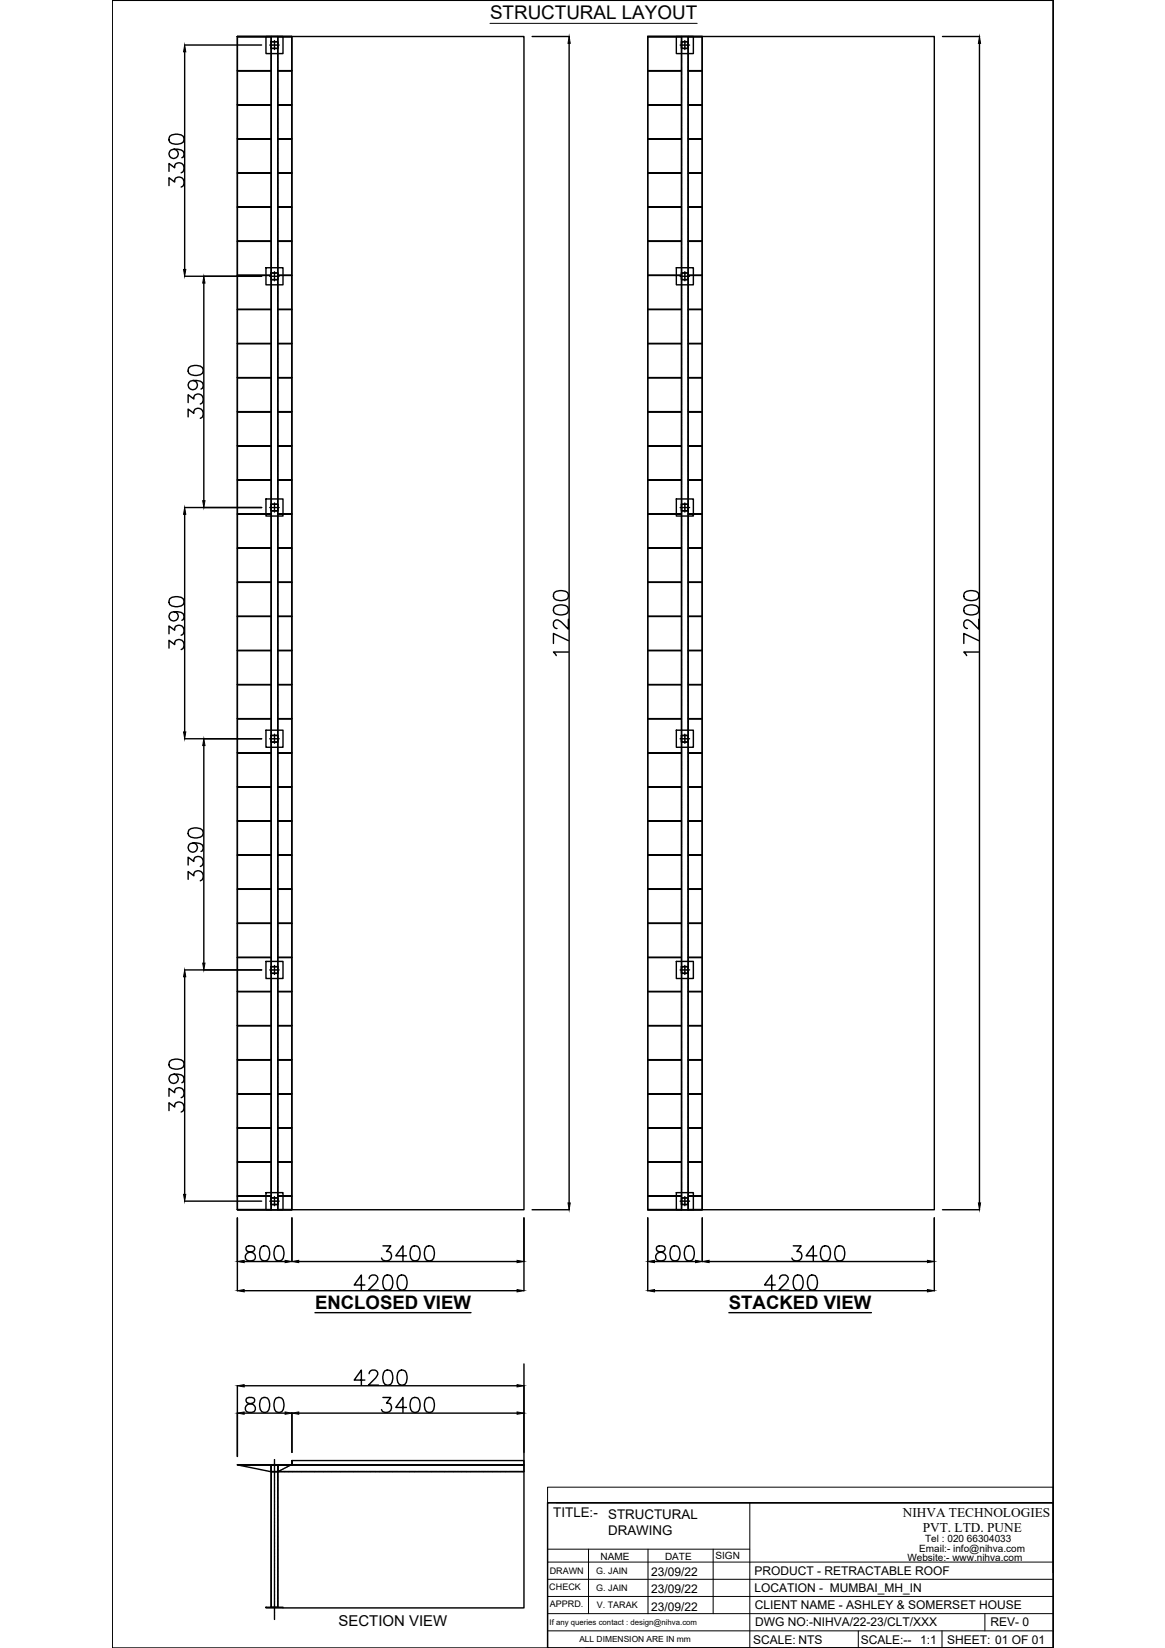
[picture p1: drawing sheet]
<svg xmlns="http://www.w3.org/2000/svg" width="210mm" height="297mm" viewBox="0 0 210 297" stroke-linecap="round" stroke-linejoin="round" font-family="sans-serif">
<defs><g id="words">
<text font-size="3.4" x="88.3" y="3.5">STRUCTURAL LAYOUT</text>
<g font-size="3.3">
<text x="56.8" y="235.9">ENCLOSED VIEW</text>
<text x="131.3" y="235.9">STACKED VIEW</text>
</g>
<text font-size="2.7" x="61" y="293">SECTION VIEW</text>
<g font-size="2.4">
<text x="99.7" y="273.4">TITLE:-</text>
<text x="109.6" y="273.8">STRUCTURAL</text>
<text x="162.7" y="273.4">NIHVA TECHNOLOGIES</text>
<text x="109.6" y="276.7">DRAWING</text>
<text x="166.3" y="276.1">PVT. LTD. PUNE</text>
</g>
<g font-size="2.2">
<text x="117.3" y="284.1">23/09/22</text>
<text x="117.3" y="287.2">23/09/22</text>
<text x="135.9" y="283.9">PRODUCT - RETRACTABLE ROOF</text>
<text x="135.9" y="287">LOCATION - MUMBAI_MH_IN</text>
<text x="117.3" y="290.3">23/09/22</text>
<text x="136" y="290.1">CLIENT NAME - ASHLEY &amp; SOMERSET HOUSE</text>
<text x="136" y="293.1">DWG NO:-NIHVA/22-23/CLT/XXX</text>
<text x="178.4" y="293.1">REV- 0</text>
<text x="135.7" y="296.2">SCALE: NTS</text>
<text x="155.1" y="296.2">SCALE:--</text>
<text x="165.8" y="296.2">1:1</text>
<text x="170.7" y="296.2">SHEET: 01 OF 01</text>
</g>
<g font-size="1.8">
<text x="108.2" y="281.1">NAME</text>
<text x="119.8" y="281.2">DATE</text>
<text x="128.9" y="281">SIGN</text>
<text x="163.5" y="281.3">Website:- www.nihva.com</text>
<text x="165.6" y="279.7">Email:- info@nihva.com</text>
<text x="166.7" y="277.9">Tel : 020 66304033</text>
</g>
<g font-size="1.6">
<text x="99" y="286.5">CHECK</text>
<text x="99.1" y="283.8">DRAWN</text>
<text x="107.4" y="286.8">G. JAIN</text>
<text x="107.4" y="283.7">G. JAIN</text>
<text x="99.1" y="289.6">APPRD.</text>
<text x="107.5" y="289.9">V. TARAK</text>
</g>
<text font-size="1.5" x="104.4" y="296">ALL DIMENSION ARE IN mm</text>
<text font-size="1.4" x="99" y="292.8">If any queries contact : design@nihva.com</text>
</g></defs>
<!-- layer: 0 -->
<g fill="none" stroke="#000" stroke-width=".25">
<path d="M20.2 .1h169.6v296.9h-169.6zM33.3 8.1h13.8M33.3 9.3v39.3M42.8 6.6h6zM42.8 12.7l6 .1zM42.8 18.9h6zM50.1 6.6h2.5zM50.1 12.7l2.5 .1zM50.1 18.9h2.5zM95.9 6.6h6.7M102.5 7.8v209M116.7 6.6h6.1z"/>
<path d="M116.7 12.7l6.1 .1zM116.7 18.9h6.1zM124 6.6h2.5zM124 12.7l2.5 .1zM124 18.9h2.5zM169.8 6.6h6.7M176.5 7.8v209M189.8 .1h.1M189.8 .1v283.3M30.4 33.5v-1.5l1.1 .8a.87 .87 0 0 1 1-.9 .87 .87 0 0 1 .6 1.2l-.1 .4-.4 .2M30.4 30.9v-1.4l1.1 .7a.87 .87 0 0 1 1-.9 .87 .87 0 0 1 .6 1.2l-.1 .4-.4 .2M30.6 24.6a2.11 2.11 0 0 1 2.4 0 .89 .89 0 0 1-.4 1.3 2.26 2.26 0 0 1-2-.3l-.2-.4z"/>
<path d="M31.3 26.9a.84 .84 0 0 1 .8 1.1 .84 .84 0 0 1-1.3 .4 .84 .84 0 0 1 0-1.4 2.38 2.38 0 0 1 2.2 .3 .79 .79 0 0 1-.2 1.1M42.8 25l6 .1zM42.8 31.2h6zM42.8 37.3l6 .1zM50.1 25l2.5 .1zM50.1 31.2h2.5zM50.1 37.3l2.5 .1zM116.7 25l6.1 .1zM116.7 31.2h6.1zM116.7 37.3l6.1 .1zM124 25l2.5 .1zM124 31.2h2.5z"/>
<path d="M124 37.3l2.5 .1zM33.3 49.8h13.8M36.7 49.8h10.4M36.7 51v39.2M42.8 43.5h6zM42.8 49.6l6 .1zM42.8 55.8h6zM50.1 43.5h2.5zM50.1 49.6l2.5 .1zM50.1 55.8h2.5zM116.7 43.5h6.1zM116.7 49.6l6.1 .1z"/>
<path d="M116.7 55.8h6.1zM124 43.5h2.5zM124 49.6l2.5 .1zM124 55.8h2.5zM33.9 75.1v-1.4l1 .8a.87 .87 0 0 1 1-.9 .87 .87 0 0 1 .7 1.2l-.1 .3-.4 .3M33.9 72.6v-1.5l1 .8a.87 .87 0 0 1 1-.9 .87 .87 0 0 1 .7 1.2l-.1 .4-.4 .2M34 66.3a2.07 2.07 0 0 1 2.5 0 .86 .86 0 0 1-.4 1.2 2.19 2.19 0 0 1-2.1-.2l-.1-.4zM34.8 68.6a.84 .84 0 0 1 .7 1.1 .84 .84 0 0 1-1.3 .4 .84 .84 0 0 1 .1-1.4 2.45 2.45 0 0 1 2.2 .3 .79 .79 0 0 1-.3 1.1M42.8 61.9h6zM42.8 68.1h6zM42.8 74.2h6zM50.1 61.9h2.5z"/>
<path d="M50.1 68.1h2.5zM50.1 74.2h2.5zM116.7 61.9h6.1zM116.7 68.1h6.1zM116.7 74.2h6.1zM124 61.9h2.5zM124 68.1h2.5zM124 74.2h2.5zM33.3 91.5h13.8M33.3 92.7v39.2M42.8 80.3l6 .1zM42.8 86.5h6z"/>
<path d="M42.8 92.6l6 .1zM42.8 98.8h6zM50.1 80.3l2.5 .1zM50.1 86.5h2.5zM50.1 92.6l2.5 .1zM50.1 98.8h2.5zM116.7 80.3l6.1 .1zM116.7 86.5h6.1zM116.7 92.6l6.1 .1zM116.7 98.8h6.1zM124 80.3l2.5 .1zM124 86.5h2.5z"/>
<path d="M124 92.6l2.5 .1zM124 98.8h2.5zM30.4 116.8v-1.4l1.1 .8a.87 .87 0 0 1 1-.9 .87 .87 0 0 1 .6 1.1l-.1 .4-.4 .3M30.4 114.2v-1.4l1.1 .8a.87 .87 0 0 1 1-.9 .87 .87 0 0 1 .6 1.2l-.1 .3-.4 .3M30.6 107.9a2.06 2.06 0 0 1 2.4 0 .87 .87 0 0 1-.4 1.3 2.18 2.18 0 0 1-2-.2l-.2-.4zM31.3 110.3a.84 .84 0 0 1 .8 1.1 .84 .84 0 0 1-1.4 .3 .84 .84 0 0 1 .1-1.3 2.46 2.46 0 0 1 2.2 .2 .81 .81 0 0 1-.2 1.2M42.8 104.9l6 .1zM42.8 111.1h6zM42.8 117.2l6 .1zM50.1 104.9l2.5 .1zM50.1 111.1h2.5zM50.1 117.2l2.5 .1z"/>
<path d="M99.8 109.4a2.06 2.06 0 0 1 2.5 0 .87 .87 0 0 1-.4 1.3 2.18 2.18 0 0 1-2.1-.3l-.1-.3zM99.8 106.8a2.11 2.11 0 0 1 2.5 0 .89 .89 0 0 1-.4 1.3 2.26 2.26 0 0 1-2.1-.2l-.1-.4zM102.4 117.5h-2.7l.5 .7M102.4 115.5l-2.7-1.3v1.8M102.4 111.6v1.8l-1.3-1.3a.82 .82 0 0 0-1.3-.1l-.1 .8a.66 .66 0 0 0 .7 .5M116.7 104.9l6.1 .1zM116.7 111.1h6.1zM116.7 117.2l6.1 .1zM124 104.9l2.5 .1zM124 111.1h2.5zM124 117.2l2.5 .1zM173.8 109.4a2.06 2.06 0 0 1 2.4 0 .87 .87 0 0 1-.4 1.3 2.18 2.18 0 0 1-2-.3l-.1-.3z"/>
<path d="M173.8 106.8a2.11 2.11 0 0 1 2.4 0 .89 .89 0 0 1-.4 1.3 2.26 2.26 0 0 1-2-.2l-.1-.4zM176.4 117.5h-2.7l.5 .7M176.4 115.5l-2.7-1.3v1.8M176.4 111.6v1.8l-1.3-1.3a.82 .82 0 0 0-1.3-.1l-.1 .8a.66 .66 0 0 0 .6 .5M33.3 133.2h13.8M36.7 134.4v39.2M42.8 123.4h6zM42.8 129.5l6 .1zM42.8 135.7h6zM50.1 123.4h2.5zM50.1 129.5l2.5 .1zM50.1 135.7h2.5z"/>
<path d="M116.7 123.4h6.1zM116.7 129.5l6.1 .1zM116.7 135.7h6.1zM124 123.4h2.5zM124 129.5l2.5 .1zM124 135.7h2.5zM33.9 158.5v-1.4l1 .8a.87 .87 0 0 1 1-1 .87 .87 0 0 1 .7 1.2l-.1 .4-.4 .3M33.9 155.9v-1.4l1 .8a.87 .87 0 0 1 1-.9 .87 .87 0 0 1 .7 1.1l-.1 .4-.4 .3M34 149.6a2.07 2.07 0 0 1 2.5 0 .86 .86 0 0 1-.4 1.3 2.19 2.19 0 0 1-2.1-.3l-.1-.3zM34.8 151.9a.84 .84 0 0 1 .7 1.2 .84 .84 0 0 1-1.3 .3 .84 .84 0 0 1 .1-1.3 2.45 2.45 0 0 1 2.2 .2 .79 .79 0 0 1-.3 1.2M42.8 141.8l6 .1zM42.8 148h6z"/>
<path d="M42.8 154.1l6 .1zM50.1 141.8l2.5 .1zM50.1 148h2.5zM50.1 154.1l2.5 .1zM116.7 141.8l6.1 .1zM116.7 148h6.1zM116.7 154.1l6.1 .1zM124 141.8l2.5 .1zM124 148h2.5zM124 154.1l2.5 .1zM33.3 174.8h13.8M33.3 176.1v39.2"/>
<path d="M42.8 160.3h6zM42.8 166.4h6zM42.8 172.6h6zM42.8 178.7h6zM50.1 160.3h2.5zM50.1 166.4h2.5zM50.1 172.6h2.5zM50.1 178.7h2.5zM116.7 160.3h6.1zM116.7 166.4h6.1zM116.7 172.6h6.1zM116.7 178.7h6.1z"/>
<path d="M124 160.3h2.5zM124 166.4h2.5zM124 172.6h2.5zM124 178.7h2.5zM30.4 197.6v-1.4l1.1 .8a.87 .87 0 0 1 1-1 .87 .87 0 0 1 .6 1.2l-.1 .4-.4 .3M30.6 191.3a2.06 2.06 0 0 1 2.4 0 .87 .87 0 0 1-.4 1.3 2.18 2.18 0 0 1-2-.3l-.2-.4zM31.3 193.6a.84 .84 0 0 1 .8 1.2 .84 .84 0 0 1-1.4 .3 .84 .84 0 0 1 .1-1.4 2.46 2.46 0 0 1 2.2 .3 .81 .81 0 0 1-.2 1.2M42.8 184.8l6 .1zM42.8 191h6zM42.8 197.1l6 .1zM50.1 184.8l2.5 .1zM50.1 191h2.5z"/>
<path d="M50.1 197.1l2.5 .1zM116.7 184.8l6.1 .1zM116.7 191h6.1zM116.7 197.1l6.1 .1zM124 184.8l2.5 .1zM124 191h2.5zM124 197.1l2.5 .1zM30.4 200.2v-1.4l1.1 .7a.87 .87 0 0 1 1-.9 .87 .87 0 0 1 .6 1.2l-.1 .4-.4 .2M33.3 216.5h13.8M42.8 203.3h6zM42.8 209.4l6 .1zM42.8 215.6h6z"/>
<path d="M42.8 218h6zM42.8 219.5v13.2M50.1 203.3h2.5zM50.1 209.4l2.5 .1zM50.1 215.6h2.5zM50.1 218h2.5zM52.6 219.5v7.9M94.4 219.5v13.2M95.9 218h6.7M116.7 203.3h6.1zM116.7 209.4l6.1 .1zM116.7 215.6h6.1z"/>
<path d="M116.7 218h6.1zM116.7 219.5v13.2M124 203.3h2.5zM124 209.4l2.5 .1zM124 215.6h2.5zM124 218h2.5zM126.5 219.5v7.9M168.3 219.5v13.2M169.8 218h6.7M44 232.6h49.2M44 227.4h7.4M44.5 224.7a.55 .55 0 0 0 .2 .9 1.11 1.11 0 0 1 1.3 1.1l-.1 .3a1.07 1.07 0 0 1-1.7-.3 .88 .88 0 0 1 .8-1l.5-.1a.54 .54 0 0 0 .3-.9l-.4-.1z"/>
<path d="M47.2 224.7a.87 .87 0 0 1 1.3 .4 2.18 2.18 0 0 1-.3 2 .89 .89 0 0 1-1.3-.4 2.23 2.23 0 0 1 .3-2zM49.7 224.7a.89 .89 0 0 1 1.3 .4 2.23 2.23 0 0 1-.2 2 .88 .88 0 0 1-1.3-.4 2.26 2.26 0 0 1 .2-2zM53.8 227.4h39.4M56.8 236.6h28.1M65.7 231.6h-1.9l1.3-1.8v2.7M66.5 230.5a.69 .69 0 0 1 .5-.7h.6a.66 .66 0 0 1 .3 1l-1.5 1.7h1.8M69 224.6h1.4l-.8 1a.87 .87 0 0 1 1 1 .87 .87 0 0 1-1.2 .7l-.4-.2-.3-.4M69.4 229.9a.88 .88 0 0 1 1.2 .4 2.25 2.25 0 0 1-.2 2.1 .87 .87 0 0 1-1.3-.4 2.27 2.27 0 0 1 .3-2.1zM71.9 229.9a.87 .87 0 0 1 1.3 .4 2.25 2.25 0 0 1-.2 2.1 .87 .87 0 0 1-1.3-.4 2.24 2.24 0 0 1 .2-2.1zM73.2 226.4h-1.9l1.3-1.8v2.7M74.3 224.7a.89 .89 0 0 1 1.3 .4 2.23 2.23 0 0 1-.3 2 .89 .89 0 0 1-1.3-.4 2.23 2.23 0 0 1 .3-2zM76.8 224.7a.89 .89 0 0 1 1.3 .4 2.26 2.26 0 0 1-.2 2 .89 .89 0 0 1-1.3-.4 2.26 2.26 0 0 1 .2-2z"/>
<path d="M117.9 232.6h49.2M117.9 227.4h7.4M118.4 224.7a.54 .54 0 0 0 .3 .9 1.11 1.11 0 0 1 1.2 1.1l-.1 .3a1.07 1.07 0 0 1-1.7-.3 .88 .88 0 0 1 .8-1l.5-.1a.55 .55 0 0 0 .3-.9l-.4-.1zM121.1 224.7a.87 .87 0 0 1 1.3 .4 2.18 2.18 0 0 1-.3 2 .89 .89 0 0 1-1.3-.4 2.23 2.23 0 0 1 .3-2zM123.7 224.7a.89 .89 0 0 1 1.3 .4 2.26 2.26 0 0 1-.3 2 .89 .89 0 0 1-1.3-.4 2.26 2.26 0 0 1 .3-2zM127.8 227.4h39.3M131.3 236.6h25.7M139.7 231.6h-1.9l1.2-1.8v2.7M140.5 230.5a.66 .66 0 0 1 .5-.7h.5a.66 .66 0 0 1 .4 1l-1.6 1.7h1.8M142.9 224.6h1.4l-.7 1a.87 .87 0 0 1 .9 1 .87 .87 0 0 1-1.2 .7l-.4-.2-.2-.4M143.3 229.9a.88 .88 0 0 1 1.3 .4 2.25 2.25 0 0 1-.3 2.1 .87 .87 0 0 1-1.3-.4 2.27 2.27 0 0 1 .3-2.1zM145.9 229.9a.87 .87 0 0 1 1.3 .4 2.25 2.25 0 0 1-.3 2.1 .87 .87 0 0 1-1.3-.4 2.24 2.24 0 0 1 .3-2.1z"/>
<path d="M147.2 226.4h-2l1.3-1.8v2.7M148.2 224.7a.89 .89 0 0 1 1.3 .4 2.23 2.23 0 0 1-.3 2 .87 .87 0 0 1-1.2-.4 2.18 2.18 0 0 1 .2-2zM150.8 224.7a.89 .89 0 0 1 1.3 .4 2.26 2.26 0 0 1-.3 2 .89 .89 0 0 1-1.3-.4 2.26 2.26 0 0 1 .3-2zM42.8 249.8v12.7M44 254.7h7.4M44 249.8h49.2M44.5 252a.55 .55 0 0 0 .2 .9 1.11 1.11 0 0 1 1.3 1.2l-.1 .2a1.06 1.06 0 0 1-1.7-.2 .87 .87 0 0 1 .8-1.1l.5-.1a.55 .55 0 0 0 .3-.9l-.4-.1zM47.2 252a.87 .87 0 0 1 1.3 .4 2.18 2.18 0 0 1-.3 2.1 .88 .88 0 0 1-1.3-.4 2.21 2.21 0 0 1 .3-2.1zM49.7 252a.89 .89 0 0 1 1.3 .4 2.23 2.23 0 0 1-.2 2.1 .87 .87 0 0 1-1.3-.4 2.25 2.25 0 0 1 .2-2.1zM52.6 254.7v7.1M53.8 254.7h39.4M65.7 248.7h-1.9l1.3-1.8v2.8"/>
<path d="M66.5 247.6a.69 .69 0 0 1 .5-.7h.6a.66 .66 0 0 1 .3 1.1l-1.5 1.7h1.8M69 251.9h1.4l-.8 1a.87 .87 0 0 1 1 1 .87 .87 0 0 1-1.2 .7l-.4-.1-.3-.4M69.4 247.1a.88 .88 0 0 1 1.2 .4 2.25 2.25 0 0 1-.2 2 .87 .87 0 0 1-1.3-.4 2.27 2.27 0 0 1 .3-2zM71.9 247.1a.87 .87 0 0 1 1.3 .4 2.25 2.25 0 0 1-.2 2 .87 .87 0 0 1-1.3-.4 2.24 2.24 0 0 1 .2-2zM73.2 253.7h-1.9l1.3-1.8v2.7M74.3 252a.89 .89 0 0 1 1.3 .4 2.23 2.23 0 0 1-.3 2.1 .88 .88 0 0 1-1.3-.4 2.21 2.21 0 0 1 .3-2.1zM76.8 252a.89 .89 0 0 1 1.3 .4 2.26 2.26 0 0 1-.2 2.1 .88 .88 0 0 1-1.3-.4 2.25 2.25 0 0 1 .2-2.1zM94.4 249.8v12M98.7 270.9h91.1v26.1h-91.1zM105.5 297h84.3M189.8 283.4h.1"/>
</g>
<!-- layer: PC1 -->
<g fill="none" stroke="#000" stroke-width=".25">
<path d="M48.8 7.5h1.3v1.2h-1.3zM48.9 7.5h1.1v1.2h-1.1zM122.8 7.5h1.2v1.2h-1.2zM48.8 49.2h1.3v1.2h-1.3zM48.9 49.2h1.1v1.2h-1.1zM122.8 49.2h1.2v1.2h-1.2zM48.8 90.9h1.3v1.2h-1.3zM48.9 90.9h1.1v1.2h-1.1zM122.8 90.9h1.2v1.2h-1.2zM48.8 132.5h1.3v1.3h-1.3zM48.9 132.6h1.1v1.1h-1.1zM122.8 132.5h1.2v1.3h-1.2z"/>
<path d="M122.8 132.6h1.2v1.1h-1.2zM48.8 174.2h1.3v1.2h-1.3zM48.9 174.3h1.1v1.1h-1.1zM122.8 174.2h1.2v1.2h-1.2zM122.8 174.3h1.2v1.1h-1.2zM48.8 215.9h1.3v1.2h-1.3zM48.9 215.9h1.1v1.2h-1.1zM122.8 215.9h1.2v1.2h-1.2z"/>
</g>
<!-- layer: OSY -->
<g fill="none" stroke="#000" stroke-width=".25">
<path d="M48.6 8.1h.4M49.1 8.1h.1M49.3 8.1h.3M49.5 7.3v.4M49.5 7.8h.1M49.5 7.9v.4M49.5 8.4v.1M49.5 8.5v.4M49.7 8.1h.1M49.9 8.1h.4M122.5 8.1h.5M123 8.1h.1"/>
<path d="M123.2 8.1h.4M123.4 7.3v.4M123.4 7.8h.1M123.4 7.9v.4M123.4 8.4v.1M123.4 8.5v.4M123.7 8.1h.1M123.8 8.1h.4M48.6 49.8h.4M49.1 49.8h.1M49.3 49.8h.3M49.5 49v.4"/>
<path d="M49.5 49.4v.1M49.5 49.6v.4M49.5 50.1v.1M49.5 50.2v.4M49.7 49.8h.1M49.9 49.8h.4M122.5 49.8h.5M123 49.8h.1M123.2 49.8h.4M123.4 49v.4M123.4 49.4v.1M123.4 49.6v.4"/>
<path d="M123.4 50.1v.1M123.4 50.2v.4M123.7 49.8h.1M123.8 49.8h.4M48.6 91.5h.4M49.1 91.5h.1M49.3 91.5h.3M49.5 90.7v.3M49.5 91.1v.1M49.5 91.3v.4M49.5 91.7v.1M49.5 91.9v.4"/>
<path d="M49.7 91.5h.1M49.9 91.5h.4M122.5 91.5h.5M123 91.5h.1M123.2 91.5h.4M123.4 90.7v.3M123.4 91.1v.1M123.4 91.3v.4M123.4 91.7v.1M123.4 91.9v.4M123.7 91.5h.1M123.8 91.5h.4"/>
<path d="M48.6 133.2h.4M49.1 133.2h.1M49.3 133.2h.3M49.5 132.3v.4M49.5 132.8v.1M49.5 133v.3M49.5 133.4v.1M49.5 133.6v.4M49.7 133.2h.1M49.9 133.2h.4M122.5 133.2h.5M123 133.2h.1"/>
<path d="M123.2 133.2h.4M123.4 132.3v.4M123.4 132.8v.1M123.4 133v.3M123.4 133.4v.1M123.4 133.6v.4M123.7 133.2h.1M123.8 133.2h.4M48.6 174.8h.4M49.1 174.8h.1M49.3 174.8h.3M49.5 174v.4"/>
<path d="M49.5 174.5v.1M49.5 174.6v.4M49.5 175.1v.1M49.5 175.3v.3M49.7 174.8h.1M49.9 174.8h.4M122.5 174.8h.5M123 174.8h.1M123.2 174.8h.4M123.4 174v.4M123.4 174.5v.1M123.4 174.6v.4"/>
<path d="M123.4 175.1v.1M123.4 175.3v.3M123.7 174.8h.1M123.8 174.8h.4M48.6 216.5h.4M49.1 216.5h.1M49.3 216.5h.3M49.5 215.7v.4M49.5 216.2h.1M49.5 216.3v.4M49.5 216.8v.1M49.5 216.9v.4"/>
<path d="M49.7 216.5h.1M49.9 216.5h.4M122.5 216.5h.5M123 216.5h.1M123.2 216.5h.4M123.4 215.7v.4M123.4 216.2h.1M123.4 216.3v.4M123.4 216.8v.1M123.4 216.9v.4M123.7 216.5h.1M123.8 216.5h.4"/>
<path d="M49.5 263.1v.2M49.5 263.4v.1M49.5 263.5v.4M49.5 264v.1M49.5 264.2v.4M49.5 264.6v.1M49.5 264.8v.4M49.5 265.3h.1M49.5 265.4v.4M49.5 265.9v.1M49.5 266v.4M49.5 266.5v.1"/>
<path d="M49.5 266.7v.4M49.5 267.1v.1M49.5 267.3v.4M49.5 267.8h.1M49.5 267.9v.4M49.5 268.4v.1M49.5 268.5v.4M49.5 269v.1M49.5 269.2v.4M49.5 269.6v.1M49.5 269.8v.4M49.5 270.3h.1"/>
<path d="M49.5 270.4v.4M49.5 270.9v.1M49.5 271v.4M49.5 271.5v.1M49.5 271.7v.4M49.5 272.1v.1M49.5 272.3v.4M49.5 272.8h.1M49.5 272.9v.4M49.5 273.4v.1M49.5 273.5v.4M49.5 274v.1"/>
<path d="M49.5 274.2v.3M49.5 274.6v.1M49.5 274.8v.4M49.5 275.3h.1M49.5 275.4v.4M49.5 275.9v.1M49.5 276v.4M49.5 276.5v.1M49.5 276.7v.4M49.5 277.1v.1M49.5 277.3v.4M49.5 277.8h.1"/>
<path d="M49.5 277.9v.4M49.5 278.4v.1M49.5 278.5v.4M49.5 279v.1M49.5 279.2v.4M49.5 279.6v.1M49.5 279.8v.4M49.5 280.3h.1M49.5 280.4v.4M49.5 280.9v.1M49.5 281v.4M49.5 281.5v.1"/>
<path d="M49.5 281.7v.4M49.5 282.1v.1M49.5 282.3v.4M49.5 282.8h.1M49.5 282.9v.4M49.5 283.4h.1M49.5 283.5v.4M49.5 284v.1M49.5 284.2v.4M49.5 284.6v.1M49.5 284.8v.4M49.5 285.2v.1"/>
<path d="M49.5 285.4v.4M49.5 285.9h.1M49.5 286v.4M49.5 286.5v.1M49.5 286.7v.3M49.5 287.1v.1M49.5 287.3v.4M49.5 287.7v.1M49.5 287.9v.4M49.5 288.4h.1M49.5 288.5v.4M49.5 289v.1"/>
<path d="M49.5 289.2v.3M49.5 289.6v.1M49.5 289.8v.4M49.5 290.2v.1M49.5 290.4v.4M49.5 290.9v.1M49.5 291v.4M49.5 291.5v.1M49.5 291.7v.2"/>
</g>
<!-- layer: LARGE FACE -->
<g fill="none" stroke="#000" stroke-width=".25">
<path d="M47.9 6.6h3.1v3.1h-3.1zM121.9 6.6h3v3.1h-3zM47.9 48.3h3.1v3h-3.1zM121.9 48.3h3v3h-3zM47.9 89.9h3.1v3.1h-3.1zM121.9 89.9h3v3.1h-3zM47.9 131.6h3.1v3.1h-3.1zM121.9 131.6h3v3.1h-3zM47.9 173.3h3.1v3.1h-3.1zM121.9 173.3h3v3.1h-3zM47.9 215h3.1v3h-3.1zM121.9 215h3v3h-3z"/>
<path d="M47.9 289.7h3.1v.1h-3.1z"/>
</g>
<!-- layer: 4 -->
<path d="M42.8 6.6h51.6v211.4h-51.6zM116.7 6.6h51.6v211.4h-51.6z" fill="none" stroke="#000" stroke-width=".25"/>
<!-- layer: border -->
<g fill="none" stroke="#000" stroke-width=".25">
<path d="M48.8 6.6h1.3v211.4h-1.3zM48.9 6.6v.2M48.9 6.8v.2M48.9 7.1v.1M48.9 7.3v.2M48.9 7.5v.2M48.9 7.8v.1M48.9 8v.2M48.9 8.3v.1M48.9 8.5v.1M48.9 8.7v.2M48.9 8.9v.2"/>
<path d="M48.9 9.2v.1M48.9 9.4v.2M48.9 9.6v.2M48.9 9.9v.1M48.9 10.1v.2M48.9 10.4v.1M48.9 10.6v.1M48.9 10.8v.2M48.9 11.1v.1M48.9 11.3v.1M48.9 11.5v.2M48.9 11.8v.1"/>
<path d="M48.9 12v.2M48.9 12.2v.2M48.9 12.5v.1M48.9 12.7v.2M48.9 12.9v.2M48.9 13.2v.1M48.9 13.4v.2M48.9 13.6v.2M48.9 13.9v.1M48.9 14.1v.2M48.9 14.3v.2M48.9 14.6v.1"/>
<path d="M48.9 14.8v.2M48.9 15v.2M48.9 15.3v.1M48.9 15.5v.2M48.9 15.7v.2M48.9 16v.1M48.9 16.2v.2M48.9 16.4v.2M48.9 16.7v.1M48.9 16.9v.2M48.9 17.2v.1M48.9 17.4v.1"/>
<path d="M48.9 17.6v.2M48.9 17.9v.1M48.9 18.1v.1M48.9 18.3v.2M48.9 18.5v.2M48.9 18.8v.1M48.9 19v.2M48.9 19.3v.1M48.9 19.5v.1M48.9 19.7v.2M48.9 20v.1M50 6.6v.2"/>
<path d="M50 6.8v.2M50 7.1v.1M50 7.3v.2M50 7.5v.2M50 7.8v.1M50 8v.2M50 8.3v.1M50 8.5v.1M50 8.7v.2M50 8.9v.2M50 9.2v.1M50 9.4v.2"/>
<path d="M50 9.6v.2M50 9.9v.1M50 10.1v.2M50 10.4v.1M50 10.6v.1M50 10.8v.2M50 11.1v.1M50 11.3v.1M50 11.5v.2M50 11.8v.1M50 12v.2M50 12.2v.2"/>
<path d="M50 12.5v.1M50 12.7v.2M50 12.9v.2M50 13.2v.1M50 13.4v.2M50 13.6v.2M50 13.9v.1M50 14.1v.2M50 14.3v.2M50 14.6v.1M50 14.8v.2M50 15v.2"/>
<path d="M50 15.3v.1M50 15.5v.2M50 15.7v.2M50 16v.1M50 16.2v.2M50 16.4v.2M50 16.7v.1M50 16.9v.2M50 17.2v.1M50 17.4v.1M50 17.6v.2M50 17.9v.1"/>
<path d="M50 18.1v.1M50 18.3v.2M50 18.5v.2M50 18.8v.1M50 19v.2M50 19.3v.1M50 19.5v.1M50 19.7v.2M50 20v.1M122.8 6.6h1.2v211.4h-1.2zM122.8 6.6v.2M122.8 6.8v.2"/>
<path d="M122.8 7.1v.1M122.8 7.3v.2M122.8 7.5v.2M122.8 7.8v.1M122.8 8v.2M122.8 8.3v.1M122.8 8.5v.1M122.8 8.7v.2M122.8 8.9v.2M122.8 9.2v.1M122.8 9.4v.2M122.8 9.6v.2"/>
<path d="M122.8 9.9v.1M122.8 10.1v.2M122.8 10.4v.1M122.8 10.6v.1M122.8 10.8v.2M122.8 11.1v.1M122.8 11.3v.1M122.8 11.5v.2M122.8 11.8v.1M122.8 12v.2M122.8 12.2v.2M122.8 12.5v.1"/>
<path d="M122.8 12.7v.2M122.8 12.9v.2M122.8 13.2v.1M122.8 13.4v.2M122.8 13.6v.2M122.8 13.9v.1M122.8 14.1v.2M122.8 14.3v.2M122.8 14.6v.1M122.8 14.8v.2M122.8 15v.2M122.8 15.3v.1"/>
<path d="M122.8 15.5v.2M122.8 15.7v.2M122.8 16v.1M122.8 16.2v.2M122.8 16.4v.2M122.8 16.7v.1M122.8 16.9v.2M122.8 17.2v.1M122.8 17.4v.1M122.8 17.6v.2M122.8 17.9v.1M122.8 18.1v.1"/>
<path d="M122.8 18.3v.2M122.8 18.5v.2M122.8 18.8v.1M122.8 19v.2M122.8 19.3v.1M122.8 19.5v.1M122.8 19.7v.2M122.8 20v.1M124 6.6v.2M124 6.8v.2M124 7.1v.1M124 7.3v.2"/>
<path d="M124 7.5v.2M124 7.8v.1M124 8v.2M124 8.3v.1M124 8.5v.1M124 8.7v.2M124 8.9v.2M124 9.2v.1M124 9.4v.2M124 9.6v.2M124 9.9v.1M124 10.1v.2"/>
<path d="M124 10.4v.1M124 10.6v.1M124 10.8v.2M124 11.1v.1M124 11.3v.1M124 11.5v.2M124 11.8v.1M124 12v.2M124 12.2v.2M124 12.5v.1M124 12.7v.2M124 12.9v.2"/>
<path d="M124 13.2v.1M124 13.4v.2M124 13.6v.2M124 13.9v.1M124 14.1v.2M124 14.3v.2M124 14.6v.1M124 14.8v.2M124 15v.2M124 15.3v.1M124 15.5v.2M124 15.7v.2"/>
<path d="M124 16v.1M124 16.2v.2M124 16.4v.2M124 16.7v.1M124 16.9v.2M124 17.2v.1M124 17.4v.1M124 17.6v.2M124 17.9v.1M124 18.1v.1M124 18.3v.2M124 18.5v.2"/>
<path d="M124 18.8v.1M124 19v.2M124 19.3v.1M124 19.5v.1M124 19.7v.2M124 20v.1M48.9 20.2v.1M48.9 20.4v.2M48.9 20.7v.1M48.9 20.9v.1M48.9 21.1v.2M48.9 21.4v.1"/>
<path d="M48.9 21.6v.2M48.9 21.8v.2M48.9 22.1v.1M48.9 22.3v.2M48.9 22.5v.2M48.9 22.8v.1M48.9 23v.2M48.9 23.2v.2M48.9 23.5v.1M48.9 23.7v.2M48.9 23.9v.2M48.9 24.2v.1"/>
<path d="M48.9 24.4v.2M48.9 24.6v.2M48.9 24.9v.1M48.9 25.1v.2M48.9 25.3v.2M48.9 25.6v.1M48.9 25.8v.2M48.9 26.1v.1M48.9 26.3v.1M48.9 26.5v.2M48.9 26.8v.1M48.9 27v.1"/>
<path d="M48.9 27.2v.2M48.9 27.4v.2M48.9 27.7v.1M48.9 27.9v.2M48.9 28.2v.1M48.9 28.4v.2M48.9 28.6v.2M48.9 28.9v.1M48.9 29.1v.1M48.9 29.3v.2M48.9 29.6v.1M48.9 29.8v.1"/>
<path d="M48.9 30v.2M48.9 30.3v.1M48.9 30.5v.2M48.9 30.7v.2M48.9 31v.1M48.9 31.2v.2M48.9 31.4v.2M48.9 31.7v.1M48.9 31.9v.2M48.9 32.1v.2M48.9 32.4v.1M48.9 32.6v.2"/>
<path d="M48.9 32.8v.2M48.9 33.1v.1M48.9 33.3v.2M48.9 33.5v.2M48.9 33.8v.1M48.9 34v.2M48.9 34.2v.2M48.9 34.5v.1M48.9 34.7v.2M48.9 34.9v.2M48.9 35.2v.1M48.9 35.4v.2"/>
<path d="M48.9 35.7v.1M48.9 35.9v.1M48.9 36.1v.2M48.9 36.4v.1M48.9 36.6v.1M48.9 36.8v.2M48.9 37.1v.1M48.9 37.3v.1M48.9 37.5v.2M48.9 37.8v.1M48.9 38v.1M48.9 38.2v.2"/>
<path d="M48.9 38.5v.1M48.9 38.7v.1M48.9 38.9v.2M48.9 39.2v.1M48.9 39.4v.2M48.9 39.6v.2M48.9 39.9v.1M50 20.2v.1M50 20.4v.2M50 20.7v.1M50 20.9v.1M50 21.1v.2"/>
<path d="M50 21.4v.1M50 21.6v.2M50 21.8v.2M50 22.1v.1M50 22.3v.2M50 22.5v.2M50 22.8v.1M50 23v.2M50 23.2v.2M50 23.5v.1M50 23.7v.2M50 23.9v.2"/>
<path d="M50 24.2v.1M50 24.4v.2M50 24.6v.2M50 24.9v.1M50 25.1v.2M50 25.3v.2M50 25.6v.1M50 25.8v.2M50 26.1v.1M50 26.3v.1M50 26.5v.2M50 26.8v.1"/>
<path d="M50 27v.1M50 27.2v.2M50 27.4v.2M50 27.7v.1M50 27.9v.2M50 28.2v.1M50 28.4v.2M50 28.6v.2M50 28.9v.1M50 29.1v.1M50 29.3v.2M50 29.6v.1"/>
<path d="M50 29.8v.1M50 30v.2M50 30.3v.1M50 30.5v.2M50 30.7v.2M50 31v.1M50 31.2v.2M50 31.4v.2M50 31.7v.1M50 31.9v.2M50 32.1v.2M50 32.4v.1"/>
<path d="M50 32.6v.2M50 32.8v.2M50 33.1v.1M50 33.3v.2M50 33.5v.2M50 33.8v.1M50 34v.2M50 34.2v.2M50 34.5v.1M50 34.7v.2M50 34.9v.2M50 35.2v.1"/>
<path d="M50 35.4v.2M50 35.7v.1M50 35.9v.1M50 36.1v.2M50 36.4v.1M50 36.6v.1M50 36.8v.2M50 37.1v.1M50 37.3v.1M50 37.5v.2M50 37.8v.1M50 38v.1"/>
<path d="M50 38.2v.2M50 38.5v.1M50 38.7v.1M50 38.9v.2M50 39.2v.1M50 39.4v.2M50 39.6v.2M50 39.9v.1M122.8 20.2v.1M122.8 20.4v.2M122.8 20.7v.1M122.8 20.9v.1"/>
<path d="M122.8 21.1v.2M122.8 21.4v.1M122.8 21.6v.2M122.8 21.8v.2M122.8 22.1v.1M122.8 22.3v.2M122.8 22.5v.2M122.8 22.8v.1M122.8 23v.2M122.8 23.2v.2M122.8 23.5v.1M122.8 23.7v.2"/>
<path d="M122.8 23.9v.2M122.8 24.2v.1M122.8 24.4v.2M122.8 24.6v.2M122.8 24.9v.1M122.8 25.1v.2M122.8 25.3v.2M122.8 25.6v.1M122.8 25.8v.2M122.8 26.1v.1M122.8 26.3v.1M122.8 26.5v.2"/>
<path d="M122.8 26.8v.1M122.8 27v.1M122.8 27.2v.2M122.8 27.4v.2M122.8 27.7v.1M122.8 27.9v.2M122.8 28.2v.1M122.8 28.4v.2M122.8 28.6v.2M122.8 28.9v.1M122.8 29.1v.1M122.8 29.3v.2"/>
<path d="M122.8 29.6v.1M122.8 29.8v.1M122.8 30v.2M122.8 30.3v.1M122.8 30.5v.2M122.8 30.7v.2M122.8 31v.1M122.8 31.2v.2M122.8 31.4v.2M122.8 31.7v.1M122.8 31.9v.2M122.8 32.1v.2"/>
<path d="M122.8 32.4v.1M122.8 32.6v.2M122.8 32.8v.2M122.8 33.1v.1M122.8 33.3v.2M122.8 33.5v.2M122.8 33.8v.1M122.8 34v.2M122.8 34.2v.2M122.8 34.5v.1M122.8 34.7v.2M122.8 34.9v.2"/>
<path d="M122.8 35.2v.1M122.8 35.4v.2M122.8 35.7v.1M122.8 35.9v.1M122.8 36.1v.2M122.8 36.4v.1M122.8 36.6v.1M122.8 36.8v.2M122.8 37.1v.1M122.8 37.3v.1M122.8 37.5v.2M122.8 37.8v.1"/>
<path d="M122.8 38v.1M122.8 38.2v.2M122.8 38.5v.1M122.8 38.7v.1M122.8 38.9v.2M122.8 39.2v.1M122.8 39.4v.2M122.8 39.6v.2M122.8 39.9v.1M124 20.2v.1M124 20.4v.2M124 20.7v.1"/>
<path d="M124 20.9v.1M124 21.1v.2M124 21.4v.1M124 21.6v.2M124 21.8v.2M124 22.1v.1M124 22.3v.2M124 22.5v.2M124 22.8v.1M124 23v.2M124 23.2v.2M124 23.5v.1"/>
<path d="M124 23.7v.2M124 23.9v.2M124 24.2v.1M124 24.4v.2M124 24.6v.2M124 24.9v.1M124 25.1v.2M124 25.3v.2M124 25.6v.1M124 25.8v.2M124 26.1v.1M124 26.3v.1"/>
<path d="M124 26.5v.2M124 26.8v.1M124 27v.1M124 27.2v.2M124 27.4v.2M124 27.7v.1M124 27.9v.2M124 28.2v.1M124 28.4v.2M124 28.6v.2M124 28.9v.1M124 29.1v.1"/>
<path d="M124 29.3v.2M124 29.6v.1M124 29.8v.1M124 30v.2M124 30.3v.1M124 30.5v.2M124 30.7v.2M124 31v.1M124 31.2v.2M124 31.4v.2M124 31.7v.1M124 31.9v.2"/>
<path d="M124 32.1v.2M124 32.4v.1M124 32.6v.2M124 32.8v.2M124 33.1v.1M124 33.3v.2M124 33.5v.2M124 33.8v.1M124 34v.2M124 34.2v.2M124 34.5v.1M124 34.7v.2"/>
<path d="M124 34.9v.2M124 35.2v.1M124 35.4v.2M124 35.7v.1M124 35.9v.1M124 36.1v.2M124 36.4v.1M124 36.6v.1M124 36.8v.2M124 37.1v.1M124 37.3v.1M124 37.5v.2"/>
<path d="M124 37.8v.1M124 38v.1M124 38.2v.2M124 38.5v.1M124 38.7v.1M124 38.9v.2M124 39.2v.1M124 39.4v.2M124 39.6v.2M124 39.9v.1M48.9 40.1v.2M48.9 40.3v.2"/>
<path d="M48.9 40.6v.1M48.9 40.8v.2M48.9 41v.2M48.9 41.3v.1M48.9 41.5v.2M48.9 41.7v.2M48.9 42v.1M48.9 42.2v.2M48.9 42.4v.2M48.9 42.7v.1M48.9 42.9v.2M48.9 43.1v.2"/>
<path d="M48.9 43.4v.1M48.9 43.6v.2M48.9 43.8v.2M48.9 44.1v.1M48.9 44.3v.2M48.9 44.6v.1M48.9 44.8v.1M48.9 45v.2M48.9 45.3v.1M48.9 45.5v.1M48.9 45.7v.2M48.9 46v.1"/>
<path d="M48.9 46.2v.1M48.9 46.4v.2M48.9 46.7v.1M48.9 46.9v.1M48.9 47.1v.2M48.9 47.4v.1M48.9 47.6v.1M48.9 47.8v.2M48.9 48.1v.1M48.9 48.3v.2M48.9 48.5v.2M48.9 48.8v.1"/>
<path d="M48.9 49v.2M48.9 49.2v.2M48.9 49.5v.1M48.9 49.7v.2M48.9 49.9v.2M48.9 50.2v.1M48.9 50.4v.2M48.9 50.6v.2M48.9 50.9v.1M48.9 51.1v.2M48.9 51.3v.2M48.9 51.6v.1"/>
<path d="M48.9 51.8v.2M48.9 52v.2M48.9 52.3v.1M48.9 52.5v.2M48.9 52.7v.2M48.9 53v.1M48.9 53.2v.2M48.9 53.5v.1M48.9 53.7v.1M48.9 53.9v.2M48.9 54.2v.1M48.9 54.4v.1"/>
<path d="M48.9 54.6v.2M48.9 54.8v.2M48.9 55.1v.1M48.9 55.3v.2M48.9 55.6v.1M48.9 55.8v.2M48.9 56v.2M48.9 56.3v.1M48.9 56.5v.1M48.9 56.7v.2M48.9 57v.1M48.9 57.2v.1"/>
<path d="M48.9 57.4v.2M48.9 57.7v.1M48.9 57.9v.2M48.9 58.1v.2M48.9 58.4v.1M48.9 58.6v.2M48.9 58.8v.2M48.9 59.1v.1M48.9 59.3v.2M48.9 59.5v.2M48.9 59.8v.1M50 40.1v.2"/>
<path d="M50 40.3v.2M50 40.6v.1M50 40.8v.2M50 41v.2M50 41.3v.1M50 41.5v.2M50 41.7v.2M50 42v.1M50 42.2v.2M50 42.4v.2M50 42.7v.1M50 42.9v.2"/>
<path d="M50 43.1v.2M50 43.4v.1M50 43.6v.2M50 43.8v.2M50 44.1v.1M50 44.3v.2M50 44.6v.1M50 44.8v.1M50 45v.2M50 45.3v.1M50 45.5v.1M50 45.7v.2"/>
<path d="M50 46v.1M50 46.2v.1M50 46.4v.2M50 46.7v.1M50 46.9v.1M50 47.1v.2M50 47.4v.1M50 47.6v.1M50 47.8v.2M50 48.1v.1M50 48.3v.2M50 48.5v.2"/>
<path d="M50 48.8v.1M50 49v.2M50 49.2v.2M50 49.5v.1M50 49.7v.2M50 49.9v.2M50 50.2v.1M50 50.4v.2M50 50.6v.2M50 50.9v.1M50 51.1v.2M50 51.3v.2"/>
<path d="M50 51.6v.1M50 51.8v.2M50 52v.2M50 52.3v.1M50 52.5v.2M50 52.7v.2M50 53v.1M50 53.2v.2M50 53.5v.1M50 53.7v.1M50 53.9v.2M50 54.2v.1"/>
<path d="M50 54.4v.1M50 54.6v.2M50 54.8v.2M50 55.1v.1M50 55.3v.2M50 55.6v.1M50 55.8v.2M50 56v.2M50 56.3v.1M50 56.5v.1M50 56.7v.2M50 57v.1"/>
<path d="M50 57.2v.1M50 57.4v.2M50 57.7v.1M50 57.9v.2M50 58.1v.2M50 58.4v.1M50 58.6v.2M50 58.8v.2M50 59.1v.1M50 59.3v.2M50 59.5v.2M50 59.8v.1"/>
<path d="M122.8 40.1v.2M122.8 40.3v.2M122.8 40.6v.1M122.8 40.8v.2M122.8 41v.2M122.8 41.3v.1M122.8 41.5v.2M122.8 41.7v.2M122.8 42v.1M122.8 42.2v.2M122.8 42.4v.2M122.8 42.7v.1"/>
<path d="M122.8 42.9v.2M122.8 43.1v.2M122.8 43.4v.1M122.8 43.6v.2M122.8 43.8v.2M122.8 44.1v.1M122.8 44.3v.2M122.8 44.6v.1M122.8 44.8v.1M122.8 45v.2M122.8 45.3v.1M122.8 45.5v.1"/>
<path d="M122.8 45.7v.2M122.8 46v.1M122.8 46.2v.1M122.8 46.4v.2M122.8 46.7v.1M122.8 46.9v.1M122.8 47.1v.2M122.8 47.4v.1M122.8 47.6v.1M122.8 47.8v.2M122.8 48.1v.1M122.8 48.3v.2"/>
<path d="M122.8 48.5v.2M122.8 48.8v.1M122.8 49v.2M122.8 49.2v.2M122.8 49.5v.1M122.8 49.7v.2M122.8 49.9v.2M122.8 50.2v.1M122.8 50.4v.2M122.8 50.6v.2M122.8 50.9v.1M122.8 51.1v.2"/>
<path d="M122.8 51.3v.2M122.8 51.6v.1M122.8 51.8v.2M122.8 52v.2M122.8 52.3v.1M122.8 52.5v.2M122.8 52.7v.2M122.8 53v.1M122.8 53.2v.2M122.8 53.5v.1M122.8 53.7v.1M122.8 53.9v.2"/>
<path d="M122.8 54.2v.1M122.8 54.4v.1M122.8 54.6v.2M122.8 54.8v.2M122.8 55.1v.1M122.8 55.3v.2M122.8 55.6v.1M122.8 55.8v.2M122.8 56v.2M122.8 56.3v.1M122.8 56.5v.1M122.8 56.7v.2"/>
<path d="M122.8 57v.1M122.8 57.2v.1M122.8 57.4v.2M122.8 57.7v.1M122.8 57.9v.2M122.8 58.1v.2M122.8 58.4v.1M122.8 58.6v.2M122.8 58.8v.2M122.8 59.1v.1M122.8 59.3v.2M122.8 59.5v.2"/>
<path d="M122.8 59.8v.1M124 40.1v.2M124 40.3v.2M124 40.6v.1M124 40.8v.2M124 41v.2M124 41.3v.1M124 41.5v.2M124 41.7v.2M124 42v.1M124 42.2v.2M124 42.4v.2"/>
<path d="M124 42.7v.1M124 42.9v.2M124 43.1v.2M124 43.4v.1M124 43.6v.2M124 43.8v.2M124 44.1v.1M124 44.3v.2M124 44.6v.1M124 44.8v.1M124 45v.2M124 45.3v.1"/>
<path d="M124 45.5v.1M124 45.7v.2M124 46v.1M124 46.2v.1M124 46.4v.2M124 46.7v.1M124 46.9v.1M124 47.1v.2M124 47.4v.1M124 47.6v.1M124 47.8v.2M124 48.1v.1"/>
<path d="M124 48.3v.2M124 48.5v.2M124 48.8v.1M124 49v.2M124 49.2v.2M124 49.5v.1M124 49.7v.2M124 49.9v.2M124 50.2v.1M124 50.4v.2M124 50.6v.2M124 50.9v.1"/>
<path d="M124 51.1v.2M124 51.3v.2M124 51.6v.1M124 51.8v.2M124 52v.2M124 52.3v.1M124 52.5v.2M124 52.7v.2M124 53v.1M124 53.2v.2M124 53.5v.1M124 53.7v.1"/>
<path d="M124 53.9v.2M124 54.2v.1M124 54.4v.1M124 54.6v.2M124 54.8v.2M124 55.1v.1M124 55.3v.2M124 55.6v.1M124 55.8v.2M124 56v.2M124 56.3v.1M124 56.5v.1"/>
<path d="M124 56.7v.2M124 57v.1M124 57.2v.1M124 57.4v.2M124 57.7v.1M124 57.9v.2M124 58.1v.2M124 58.4v.1M124 58.6v.2M124 58.8v.2M124 59.1v.1M124 59.3v.2"/>
<path d="M124 59.5v.2M124 59.8v.1M48.9 60v.2M48.9 60.2v.2M48.9 60.5v.1M48.9 60.7v.2M48.9 60.9v.2M48.9 61.2v.1M48.9 61.4v.2M48.9 61.6v.2M48.9 61.9v.1M48.9 62.1v.2"/>
<path d="M48.9 62.4v.1M48.9 62.6v.1M48.9 62.8v.2M48.9 63.1v.1M48.9 63.3v.1M48.9 63.5v.2M48.9 63.8v.1M48.9 64v.1M48.9 64.2v.2M48.9 64.5v.1M48.9 64.7v.2M48.9 64.9v.2"/>
<path d="M48.9 65.2v.1M48.9 65.4v.1M48.9 65.6v.2M48.9 65.9v.1M48.9 66.1v.1M48.9 66.3v.2M48.9 66.6v.1M48.9 66.8v.2M48.9 67v.2M48.9 67.3v.1M48.9 67.5v.2M48.9 67.7v.2"/>
<path d="M48.9 68v.1M48.9 68.2v.2M48.9 68.4v.2M48.9 68.7v.1M48.9 68.9v.2M48.9 69.1v.2M48.9 69.4v.1M48.9 69.6v.2M48.9 69.8v.2M48.9 70.1v.1M48.9 70.3v.2M48.9 70.5v.2"/>
<path d="M48.9 70.8v.1M48.9 71v.2M48.9 71.3v.1M48.9 71.5v.1M48.9 71.7v.2M48.9 72v.1M48.9 72.2v.1M48.9 72.4v.2M48.9 72.7v.1M48.9 72.9v.1M48.9 73.1v.2M48.9 73.4v.1"/>
<path d="M48.9 73.6v.2M48.9 73.8v.2M48.9 74.1v.1M48.9 74.3v.2M48.9 74.5v.2M48.9 74.8v.1M48.9 75v.1M48.9 75.2v.2M48.9 75.5v.1M48.9 75.7v.2M48.9 75.9v.2M48.9 76.2v.1"/>
<path d="M48.9 76.4v.2M48.9 76.6v.2M48.9 76.9v.1M48.9 77.1v.2M48.9 77.3v.2M48.9 77.6v.1M48.9 77.8v.2M48.9 78v.2M48.9 78.3v.1M48.9 78.5v.2M48.9 78.7v.2M48.9 79v.1"/>
<path d="M48.9 79.2v.2M48.9 79.4v.2M48.9 79.7v.1M48.9 79.9v.2M50 60v.2M50 60.2v.2M50 60.5v.1M50 60.7v.2M50 60.9v.2M50 61.2v.1M50 61.4v.2M50 61.6v.2"/>
<path d="M50 61.9v.1M50 62.1v.2M50 62.4v.1M50 62.6v.1M50 62.8v.2M50 63.1v.1M50 63.3v.1M50 63.5v.2M50 63.8v.1M50 64v.1M50 64.2v.2M50 64.5v.1"/>
<path d="M50 64.7v.2M50 64.9v.2M50 65.2v.1M50 65.4v.1M50 65.6v.2M50 65.9v.1M50 66.1v.1M50 66.3v.2M50 66.6v.1M50 66.8v.2M50 67v.2M50 67.3v.1"/>
<path d="M50 67.5v.2M50 67.7v.2M50 68v.1M50 68.2v.2M50 68.4v.2M50 68.7v.1M50 68.9v.2M50 69.1v.2M50 69.4v.1M50 69.6v.2M50 69.8v.2M50 70.1v.1"/>
<path d="M50 70.3v.2M50 70.5v.2M50 70.8v.1M50 71v.2M50 71.3v.1M50 71.5v.1M50 71.7v.2M50 72v.1M50 72.2v.1M50 72.4v.2M50 72.7v.1M50 72.9v.1"/>
<path d="M50 73.1v.2M50 73.4v.1M50 73.6v.2M50 73.8v.2M50 74.1v.1M50 74.3v.2M50 74.5v.2M50 74.8v.1M50 75v.1M50 75.2v.2M50 75.5v.1M50 75.7v.2"/>
<path d="M50 75.9v.2M50 76.2v.1M50 76.4v.2M50 76.6v.2M50 76.9v.1M50 77.1v.2M50 77.3v.2M50 77.6v.1M50 77.8v.2M50 78v.2M50 78.3v.1M50 78.5v.2"/>
<path d="M50 78.7v.2M50 79v.1M50 79.2v.2M50 79.4v.2M50 79.7v.1M50 79.9v.2M122.8 60v.2M122.8 60.2v.2M122.8 60.5v.1M122.8 60.7v.2M122.8 60.9v.2M122.8 61.2v.1"/>
<path d="M122.8 61.4v.2M122.8 61.6v.2M122.8 61.9v.1M122.8 62.1v.2M122.8 62.4v.1M122.8 62.6v.1M122.8 62.8v.2M122.8 63.1v.1M122.8 63.3v.1M122.8 63.5v.2M122.8 63.8v.1M122.8 64v.1"/>
<path d="M122.8 64.2v.2M122.8 64.5v.1M122.8 64.7v.2M122.8 64.9v.2M122.8 65.2v.1M122.8 65.4v.1M122.8 65.6v.2M122.8 65.9v.1M122.8 66.1v.1M122.8 66.3v.2M122.8 66.6v.1M122.8 66.8v.2"/>
<path d="M122.8 67v.2M122.8 67.3v.1M122.8 67.5v.2M122.8 67.7v.2M122.8 68v.1M122.8 68.2v.2M122.8 68.4v.2M122.8 68.7v.1M122.8 68.9v.2M122.8 69.1v.2M122.8 69.4v.1M122.8 69.6v.2"/>
<path d="M122.8 69.8v.2M122.8 70.1v.1M122.8 70.3v.2M122.8 70.5v.2M122.8 70.8v.1M122.8 71v.2M122.8 71.3v.1M122.8 71.5v.1M122.8 71.7v.2M122.8 72v.1M122.8 72.2v.1M122.8 72.4v.2"/>
<path d="M122.8 72.7v.1M122.8 72.9v.1M122.8 73.1v.2M122.8 73.4v.1M122.8 73.6v.2M122.8 73.8v.2M122.8 74.1v.1M122.8 74.3v.2M122.8 74.5v.2M122.8 74.8v.1M122.8 75v.1M122.8 75.2v.2"/>
<path d="M122.8 75.5v.1M122.8 75.7v.2M122.8 75.9v.2M122.8 76.2v.1M122.8 76.4v.2M122.8 76.6v.2M122.8 76.9v.1M122.8 77.1v.2M122.8 77.3v.2M122.8 77.6v.1M122.8 77.8v.2M122.8 78v.2"/>
<path d="M122.8 78.3v.1M122.8 78.5v.2M122.8 78.7v.2M122.8 79v.1M122.8 79.2v.2M122.8 79.4v.2M122.8 79.7v.1M122.8 79.9v.2M124 60v.2M124 60.2v.2M124 60.5v.1M124 60.7v.2"/>
<path d="M124 60.9v.2M124 61.2v.1M124 61.4v.2M124 61.6v.2M124 61.9v.1M124 62.1v.2M124 62.4v.1M124 62.6v.1M124 62.8v.2M124 63.1v.1M124 63.3v.1M124 63.5v.2"/>
<path d="M124 63.8v.1M124 64v.1M124 64.2v.2M124 64.5v.1M124 64.7v.2M124 64.9v.2M124 65.2v.1M124 65.4v.1M124 65.6v.2M124 65.9v.1M124 66.1v.1M124 66.3v.2"/>
<path d="M124 66.6v.1M124 66.8v.2M124 67v.2M124 67.3v.1M124 67.5v.2M124 67.7v.2M124 68v.1M124 68.2v.2M124 68.4v.2M124 68.7v.1M124 68.9v.2M124 69.1v.2"/>
<path d="M124 69.4v.1M124 69.6v.2M124 69.8v.2M124 70.1v.1M124 70.3v.2M124 70.5v.2M124 70.8v.1M124 71v.2M124 71.3v.1M124 71.5v.1M124 71.7v.2M124 72v.1"/>
<path d="M124 72.2v.1M124 72.4v.2M124 72.7v.1M124 72.9v.1M124 73.1v.2M124 73.4v.1M124 73.6v.2M124 73.8v.2M124 74.1v.1M124 74.3v.2M124 74.5v.2M124 74.8v.1"/>
<path d="M124 75v.1M124 75.2v.2M124 75.5v.1M124 75.7v.2M124 75.9v.2M124 76.2v.1M124 76.4v.2M124 76.6v.2M124 76.9v.1M124 77.1v.2M124 77.3v.2M124 77.6v.1"/>
<path d="M124 77.8v.2M124 78v.2M124 78.3v.1M124 78.5v.2M124 78.7v.2M124 79v.1M124 79.2v.2M124 79.4v.2M124 79.7v.1M124 79.9v.2M48.9 80.1v.2M48.9 80.4v.1"/>
<path d="M48.9 80.6v.2M48.9 80.9v.1M48.9 81.1v.1M48.9 81.3v.2M48.9 81.6v.1M48.9 81.8v.1M48.9 82v.2M48.9 82.3v.1M48.9 82.5v.1M48.9 82.7v.2M48.9 83v.1M48.9 83.2v.2"/>
<path d="M48.9 83.4v.2M48.9 83.7v.1M48.9 83.9v.1M48.9 84.1v.2M48.9 84.4v.1M48.9 84.6v.2M48.9 84.8v.2M48.9 85.1v.1M48.9 85.3v.2M48.9 85.5v.2M48.9 85.8v.1M48.9 86v.2"/>
<path d="M48.9 86.2v.2M48.9 86.5v.1M48.9 86.7v.2M48.9 86.9v.2M48.9 87.2v.1M48.9 87.4v.2M48.9 87.6v.2M48.9 87.9v.1M48.9 88.1v.2M48.9 88.3v.2M48.9 88.6v.1M48.9 88.8v.2"/>
<path d="M48.9 89v.2M48.9 89.3v.1M48.9 89.5v.2M48.9 89.8v.1M48.9 90v.1M48.9 90.2v.2M48.9 90.5v.1M48.9 90.7v.1M48.9 90.9v.2M48.9 91.2v.1M48.9 91.4v.1M48.9 91.6v.2"/>
<path d="M48.9 91.9v.1M48.9 92.1v.2M48.9 92.3v.2M48.9 92.6v.1M48.9 92.8v.1M48.9 93v.2M48.9 93.3v.1M48.9 93.5v.2M48.9 93.7v.2M48.9 94v.1M48.9 94.2v.2M48.9 94.4v.2"/>
<path d="M48.9 94.7v.1M48.9 94.9v.2M48.9 95.1v.2M48.9 95.4v.1M48.9 95.6v.2M48.9 95.8v.2M48.9 96.1v.1M48.9 96.3v.2M48.9 96.5v.2M48.9 96.8v.1M48.9 97v.2M48.9 97.2v.2"/>
<path d="M48.9 97.5v.1M48.9 97.7v.2M48.9 97.9v.2M48.9 98.2v.1M48.9 98.4v.2M48.9 98.7v.1M48.9 98.9v.1M48.9 99.1v.2M48.9 99.4v.1M48.9 99.6v.1M48.9 99.8v.2M50 80.1v.2"/>
<path d="M50 80.4v.1M50 80.6v.2M50 80.9v.1M50 81.1v.1M50 81.3v.2M50 81.6v.1M50 81.8v.1M50 82v.2M50 82.3v.1M50 82.5v.1M50 82.7v.2M50 83v.1"/>
<path d="M50 83.2v.2M50 83.4v.2M50 83.7v.1M50 83.9v.1M50 84.1v.2M50 84.4v.1M50 84.6v.2M50 84.8v.2M50 85.1v.1M50 85.3v.2M50 85.5v.2M50 85.8v.1"/>
<path d="M50 86v.2M50 86.2v.2M50 86.5v.1M50 86.7v.2M50 86.9v.2M50 87.2v.1M50 87.4v.2M50 87.6v.2M50 87.9v.1M50 88.1v.2M50 88.3v.2M50 88.6v.1"/>
<path d="M50 88.8v.2M50 89v.2M50 89.3v.1M50 89.5v.2M50 89.8v.1M50 90v.1M50 90.2v.2M50 90.5v.1M50 90.7v.1M50 90.9v.2M50 91.2v.1M50 91.4v.1"/>
<path d="M50 91.6v.2M50 91.9v.1M50 92.1v.2M50 92.3v.2M50 92.6v.1M50 92.8v.1M50 93v.2M50 93.3v.1M50 93.5v.2M50 93.7v.2M50 94v.1M50 94.2v.2"/>
<path d="M50 94.4v.2M50 94.7v.1M50 94.9v.2M50 95.1v.2M50 95.4v.1M50 95.6v.2M50 95.8v.2M50 96.1v.1M50 96.3v.2M50 96.5v.2M50 96.8v.1M50 97v.2"/>
<path d="M50 97.2v.2M50 97.5v.1M50 97.7v.2M50 97.9v.2M50 98.2v.1M50 98.4v.2M50 98.7v.1M50 98.9v.1M50 99.1v.2M50 99.4v.1M50 99.6v.1M50 99.8v.2"/>
<path d="M122.8 80.1v.2M122.8 80.4v.1M122.8 80.6v.2M122.8 80.9v.1M122.8 81.1v.1M122.8 81.3v.2M122.8 81.6v.1M122.8 81.8v.1M122.8 82v.2M122.8 82.3v.1M122.8 82.5v.1M122.8 82.7v.2"/>
<path d="M122.8 83v.1M122.8 83.2v.2M122.8 83.4v.2M122.8 83.7v.1M122.8 83.9v.1M122.8 84.1v.2M122.8 84.4v.1M122.8 84.6v.2M122.8 84.8v.2M122.8 85.1v.1M122.8 85.3v.2M122.8 85.5v.2"/>
<path d="M122.8 85.8v.1M122.8 86v.2M122.8 86.2v.2M122.8 86.5v.1M122.8 86.7v.2M122.8 86.9v.2M122.8 87.2v.1M122.8 87.4v.2M122.8 87.6v.2M122.8 87.9v.1M122.8 88.1v.2M122.8 88.3v.2"/>
<path d="M122.8 88.6v.1M122.8 88.8v.2M122.8 89v.2M122.8 89.3v.1M122.8 89.5v.2M122.8 89.8v.1M122.8 90v.1M122.8 90.2v.2M122.8 90.5v.1M122.8 90.7v.1M122.8 90.9v.2M122.8 91.2v.1"/>
<path d="M122.8 91.4v.1M122.8 91.6v.2M122.8 91.9v.1M122.8 92.1v.2M122.8 92.3v.2M122.8 92.6v.1M122.8 92.8v.1M122.8 93v.2M122.8 93.3v.1M122.8 93.5v.2M122.8 93.7v.2M122.8 94v.1"/>
<path d="M122.8 94.2v.2M122.8 94.4v.2M122.8 94.7v.1M122.8 94.9v.2M122.8 95.1v.2M122.8 95.4v.1M122.8 95.6v.2M122.8 95.8v.2M122.8 96.1v.1M122.8 96.3v.2M122.8 96.5v.2M122.8 96.8v.1"/>
<path d="M122.8 97v.2M122.8 97.2v.2M122.8 97.5v.1M122.8 97.7v.2M122.8 97.9v.2M122.8 98.2v.1M122.8 98.4v.2M122.8 98.7v.1M122.8 98.9v.1M122.8 99.1v.2M122.8 99.4v.1M122.8 99.6v.1"/>
<path d="M122.8 99.8v.2M124 80.1v.2M124 80.4v.1M124 80.6v.2M124 80.9v.1M124 81.1v.1M124 81.3v.2M124 81.6v.1M124 81.8v.1M124 82v.2M124 82.3v.1M124 82.5v.1"/>
<path d="M124 82.7v.2M124 83v.1M124 83.2v.2M124 83.4v.2M124 83.7v.1M124 83.9v.1M124 84.1v.2M124 84.4v.1M124 84.6v.2M124 84.8v.2M124 85.1v.1M124 85.3v.2"/>
<path d="M124 85.5v.2M124 85.8v.1M124 86v.2M124 86.2v.2M124 86.5v.1M124 86.7v.2M124 86.9v.2M124 87.2v.1M124 87.4v.2M124 87.6v.2M124 87.9v.1M124 88.1v.2"/>
<path d="M124 88.3v.2M124 88.6v.1M124 88.8v.2M124 89v.2M124 89.3v.1M124 89.5v.2M124 89.8v.1M124 90v.1M124 90.2v.2M124 90.5v.1M124 90.7v.1M124 90.9v.2"/>
<path d="M124 91.2v.1M124 91.4v.1M124 91.6v.2M124 91.9v.1M124 92.1v.2M124 92.3v.2M124 92.6v.1M124 92.8v.1M124 93v.2M124 93.3v.1M124 93.5v.2M124 93.7v.2"/>
<path d="M124 94v.1M124 94.2v.2M124 94.4v.2M124 94.7v.1M124 94.9v.2M124 95.1v.2M124 95.4v.1M124 95.6v.2M124 95.8v.2M124 96.1v.1M124 96.3v.2M124 96.5v.2"/>
<path d="M124 96.8v.1M124 97v.2M124 97.2v.2M124 97.5v.1M124 97.7v.2M124 97.9v.2M124 98.2v.1M124 98.4v.2M124 98.7v.1M124 98.9v.1M124 99.1v.2M124 99.4v.1"/>
<path d="M124 99.6v.1M124 99.8v.2M48.9 100.1v.1M48.9 100.3v.1M48.9 100.5v.2M48.9 100.8v.1M48.9 101v.2M48.9 101.2v.2M48.9 101.5v.1M48.9 101.7v.2M48.9 101.9v.2M48.9 102.2v.1"/>
<path d="M48.9 102.4v.1M48.9 102.6v.2M48.9 102.9v.1M48.9 103.1v.2M48.9 103.3v.2M48.9 103.6v.1M48.9 103.8v.2M48.9 104v.2M48.9 104.3v.1M48.9 104.5v.2M48.9 104.7v.2M48.9 105v.1"/>
<path d="M48.9 105.2v.2M48.9 105.4v.2M48.9 105.7v.1M48.9 105.9v.2M48.9 106.1v.2M48.9 106.4v.1M48.9 106.6v.2M48.9 106.8v.2M48.9 107.1v.1M48.9 107.3v.2M48.9 107.6v.1M48.9 107.8v.1"/>
<path d="M48.9 108v.2M48.9 108.3v.1M48.9 108.5v.1M48.9 108.7v.2M48.9 109v.1M48.9 109.2v.1M48.9 109.4v.2M48.9 109.7v.1M48.9 109.9v.2M48.9 110.1v.2M48.9 110.4v.1M48.9 110.6v.2"/>
<path d="M48.9 110.8v.2M48.9 111.1v.1M48.9 111.3v.1M48.9 111.5v.2M48.9 111.8v.1M48.9 112v.2M48.9 112.2v.2M48.9 112.5v.1M48.9 112.7v.2M48.9 112.9v.2M48.9 113.2v.1M48.9 113.4v.2"/>
<path d="M48.9 113.6v.2M48.9 113.9v.1M48.9 114.1v.2M48.9 114.3v.2M48.9 114.6v.1M48.9 114.8v.2M48.9 115v.2M48.9 115.3v.1M48.9 115.5v.2M48.9 115.7v.2M48.9 116v.1M48.9 116.2v.2"/>
<path d="M48.9 116.4v.2M48.9 116.7v.1M48.9 116.9v.2M48.9 117.2v.1M48.9 117.4v.1M48.9 117.6v.2M48.9 117.9v.1M48.9 118.1v.1M48.9 118.3v.2M48.9 118.6v.1M48.9 118.8v.2M48.9 119v.2"/>
<path d="M48.9 119.3v.1M48.9 119.5v.2M48.9 119.7v.2M48.9 120v.1M50 100.1v.1M50 100.3v.1M50 100.5v.2M50 100.8v.1M50 101v.2M50 101.2v.2M50 101.5v.1M50 101.7v.2"/>
<path d="M50 101.9v.2M50 102.2v.1M50 102.4v.1M50 102.6v.2M50 102.9v.1M50 103.1v.2M50 103.3v.2M50 103.6v.1M50 103.8v.2M50 104v.2M50 104.3v.1M50 104.5v.2"/>
<path d="M50 104.7v.2M50 105v.1M50 105.2v.2M50 105.4v.2M50 105.7v.1M50 105.9v.2M50 106.1v.2M50 106.4v.1M50 106.6v.2M50 106.8v.2M50 107.1v.1M50 107.3v.2"/>
<path d="M50 107.6v.1M50 107.8v.1M50 108v.2M50 108.3v.1M50 108.5v.1M50 108.7v.2M50 109v.1M50 109.2v.1M50 109.4v.2M50 109.7v.1M50 109.9v.2M50 110.1v.2"/>
<path d="M50 110.4v.1M50 110.6v.2M50 110.8v.2M50 111.1v.1M50 111.3v.1M50 111.5v.2M50 111.8v.1M50 112v.2M50 112.2v.2M50 112.5v.1M50 112.7v.2M50 112.9v.2"/>
<path d="M50 113.2v.1M50 113.4v.2M50 113.6v.2M50 113.9v.1M50 114.1v.2M50 114.3v.2M50 114.6v.1M50 114.8v.2M50 115v.2M50 115.3v.1M50 115.5v.2M50 115.7v.2"/>
<path d="M50 116v.1M50 116.2v.2M50 116.4v.2M50 116.7v.1M50 116.9v.2M50 117.2v.1M50 117.4v.1M50 117.6v.2M50 117.9v.1M50 118.1v.1M50 118.3v.2M50 118.6v.1"/>
<path d="M50 118.8v.2M50 119v.2M50 119.3v.1M50 119.5v.2M50 119.7v.2M50 120v.1M122.8 100.1v.1M122.8 100.3v.1M122.8 100.5v.2M122.8 100.8v.1M122.8 101v.2M122.8 101.2v.2"/>
<path d="M122.8 101.5v.1M122.8 101.7v.2M122.8 101.9v.2M122.8 102.2v.1M122.8 102.4v.1M122.8 102.6v.2M122.8 102.9v.1M122.8 103.1v.2M122.8 103.3v.2M122.8 103.6v.1M122.8 103.8v.2M122.8 104v.2"/>
<path d="M122.8 104.3v.1M122.8 104.5v.2M122.8 104.7v.2M122.8 105v.1M122.8 105.2v.2M122.8 105.4v.2M122.8 105.7v.1M122.8 105.9v.2M122.8 106.1v.2M122.8 106.4v.1M122.8 106.6v.2M122.8 106.8v.2"/>
<path d="M122.8 107.1v.1M122.8 107.3v.2M122.8 107.6v.1M122.8 107.8v.1M122.8 108v.2M122.8 108.3v.1M122.8 108.5v.1M122.8 108.7v.2M122.8 109v.1M122.8 109.2v.1M122.8 109.4v.2M122.8 109.7v.1"/>
<path d="M122.8 109.9v.2M122.8 110.1v.2M122.8 110.4v.1M122.8 110.6v.2M122.8 110.8v.2M122.8 111.1v.1M122.8 111.3v.1M122.8 111.5v.2M122.8 111.8v.1M122.8 112v.2M122.8 112.2v.2M122.8 112.5v.1"/>
<path d="M122.8 112.7v.2M122.8 112.9v.2M122.8 113.2v.1M122.8 113.4v.2M122.8 113.6v.2M122.8 113.9v.1M122.8 114.1v.2M122.8 114.3v.2M122.8 114.6v.1M122.8 114.8v.2M122.8 115v.2M122.8 115.3v.1"/>
<path d="M122.8 115.5v.2M122.8 115.7v.2M122.8 116v.1M122.8 116.2v.2M122.8 116.4v.2M122.8 116.7v.1M122.8 116.9v.2M122.8 117.2v.1M122.8 117.4v.1M122.8 117.6v.2M122.8 117.9v.1M122.8 118.1v.1"/>
<path d="M122.8 118.3v.2M122.8 118.6v.1M122.8 118.8v.2M122.8 119v.2M122.8 119.3v.1M122.8 119.5v.2M122.8 119.7v.2M122.8 120v.1M124 100.1v.1M124 100.3v.1M124 100.5v.2M124 100.8v.1"/>
<path d="M124 101v.2M124 101.2v.2M124 101.5v.1M124 101.7v.2M124 101.9v.2M124 102.2v.1M124 102.4v.1M124 102.6v.2M124 102.9v.1M124 103.1v.2M124 103.3v.2M124 103.6v.1"/>
<path d="M124 103.8v.2M124 104v.2M124 104.3v.1M124 104.5v.2M124 104.7v.2M124 105v.1M124 105.2v.2M124 105.4v.2M124 105.7v.1M124 105.9v.2M124 106.1v.2M124 106.4v.1"/>
<path d="M124 106.6v.2M124 106.8v.2M124 107.1v.1M124 107.3v.2M124 107.6v.1M124 107.8v.1M124 108v.2M124 108.3v.1M124 108.5v.1M124 108.7v.2M124 109v.1M124 109.2v.1"/>
<path d="M124 109.4v.2M124 109.7v.1M124 109.9v.2M124 110.1v.2M124 110.4v.1M124 110.6v.2M124 110.8v.2M124 111.1v.1M124 111.3v.1M124 111.5v.2M124 111.8v.1M124 112v.2"/>
<path d="M124 112.2v.2M124 112.5v.1M124 112.7v.2M124 112.9v.2M124 113.2v.1M124 113.4v.2M124 113.6v.2M124 113.9v.1M124 114.1v.2M124 114.3v.2M124 114.6v.1M124 114.8v.2"/>
<path d="M124 115v.2M124 115.3v.1M124 115.5v.2M124 115.7v.2M124 116v.1M124 116.2v.2M124 116.4v.2M124 116.7v.1M124 116.9v.2M124 117.2v.1M124 117.4v.1M124 117.6v.2"/>
<path d="M124 117.9v.1M124 118.1v.1M124 118.3v.2M124 118.6v.1M124 118.8v.2M124 119v.2M124 119.3v.1M124 119.5v.2M124 119.7v.2M124 120v.1M48.9 120.2v.2M48.9 120.4v.2"/>
<path d="M48.9 120.7v.1M48.9 120.9v.2M48.9 121.1v.2M48.9 121.4v.1M48.9 121.6v.2M48.9 121.8v.2M48.9 122.1v.1M48.9 122.3v.2M48.9 122.5v.2M48.9 122.8v.1M48.9 123v.2M48.9 123.2v.2"/>
<path d="M48.9 123.5v.1M48.9 123.7v.2M48.9 123.9v.2M48.9 124.2v.1M48.9 124.4v.2M48.9 124.6v.2M48.9 124.9v.1M48.9 125.1v.2M48.9 125.3v.2M48.9 125.6v.1M48.9 125.8v.2M48.9 126.1v.1"/>
<path d="M48.9 126.3v.1M48.9 126.5v.2M48.9 126.8v.1M48.9 127v.1M48.9 127.2v.2M48.9 127.5v.1M48.9 127.7v.1M48.9 127.9v.2M48.9 128.2v.1M48.9 128.4v.2M48.9 128.6v.2M48.9 128.9v.1"/>
<path d="M48.9 129.1v.2M48.9 129.3v.2M48.9 129.6v.1M48.9 129.8v.2M48.9 130v.2M48.9 130.3v.1M48.9 130.5v.2M48.9 130.7v.2M48.9 131v.1M48.9 131.2v.2M48.9 131.4v.2M48.9 131.7v.1"/>
<path d="M48.9 131.9v.2M48.9 132.1v.2M48.9 132.4v.1M48.9 132.6v.2M48.9 132.8v.2M48.9 133.1v.1M48.9 133.3v.2M48.9 133.5v.2M48.9 133.8v.1M48.9 134v.2M48.9 134.2v.2M48.9 134.5v.1"/>
<path d="M48.9 134.7v.2M48.9 135v.1M48.9 135.2v.1M48.9 135.4v.2M48.9 135.7v.1M48.9 135.9v.1M48.9 136.1v.2M48.9 136.4v.1M48.9 136.6v.1M48.9 136.8v.2M48.9 137.1v.1M48.9 137.3v.2"/>
<path d="M48.9 137.5v.2M48.9 137.8v.1M48.9 138v.2M48.9 138.2v.2M48.9 138.5v.1M48.9 138.7v.2M48.9 138.9v.2M48.9 139.2v.1M48.9 139.4v.2M48.9 139.6v.2M48.9 139.9v.1M50 120.2v.2"/>
<path d="M50 120.4v.2M50 120.7v.1M50 120.9v.2M50 121.1v.2M50 121.4v.1M50 121.6v.2M50 121.8v.2M50 122.1v.1M50 122.3v.2M50 122.5v.2M50 122.8v.1M50 123v.2"/>
<path d="M50 123.2v.2M50 123.5v.1M50 123.7v.2M50 123.9v.2M50 124.2v.1M50 124.4v.2M50 124.6v.2M50 124.9v.1M50 125.1v.2M50 125.3v.2M50 125.6v.1M50 125.8v.2"/>
<path d="M50 126.1v.1M50 126.3v.1M50 126.5v.2M50 126.8v.1M50 127v.1M50 127.2v.2M50 127.5v.1M50 127.7v.1M50 127.9v.2M50 128.2v.1M50 128.4v.2M50 128.6v.2"/>
<path d="M50 128.9v.1M50 129.1v.2M50 129.3v.2M50 129.6v.1M50 129.8v.2M50 130v.2M50 130.3v.1M50 130.5v.2M50 130.7v.2M50 131v.1M50 131.2v.2M50 131.4v.2"/>
<path d="M50 131.7v.1M50 131.9v.2M50 132.1v.2M50 132.4v.1M50 132.6v.2M50 132.8v.2M50 133.1v.1M50 133.3v.2M50 133.5v.2M50 133.8v.1M50 134v.2M50 134.2v.2"/>
<path d="M50 134.5v.1M50 134.7v.2M50 135v.1M50 135.2v.1M50 135.4v.2M50 135.7v.1M50 135.9v.1M50 136.1v.2M50 136.4v.1M50 136.6v.1M50 136.8v.2M50 137.1v.1"/>
<path d="M50 137.3v.2M50 137.5v.2M50 137.8v.1M50 138v.2M50 138.2v.2M50 138.5v.1M50 138.7v.2M50 138.9v.2M50 139.2v.1M50 139.4v.2M50 139.6v.2M50 139.9v.1"/>
<path d="M122.8 120.2v.2M122.8 120.4v.2M122.8 120.7v.1M122.8 120.9v.2M122.8 121.1v.2M122.8 121.4v.1M122.8 121.6v.2M122.8 121.8v.2M122.8 122.1v.1M122.8 122.3v.2M122.8 122.5v.2M122.8 122.8v.1"/>
<path d="M122.8 123v.2M122.8 123.2v.2M122.8 123.5v.1M122.8 123.7v.2M122.8 123.9v.2M122.8 124.2v.1M122.8 124.4v.2M122.8 124.6v.2M122.8 124.9v.1M122.8 125.1v.2M122.8 125.3v.2M122.8 125.6v.1"/>
<path d="M122.8 125.8v.2M122.8 126.1v.1M122.8 126.3v.1M122.8 126.5v.2M122.8 126.8v.1M122.8 127v.1M122.8 127.2v.2M122.8 127.5v.1M122.8 127.7v.1M122.8 127.9v.2M122.8 128.2v.1M122.8 128.4v.2"/>
<path d="M122.8 128.6v.2M122.8 128.9v.1M122.8 129.1v.2M122.8 129.3v.2M122.8 129.6v.1M122.8 129.8v.2M122.8 130v.2M122.8 130.3v.1M122.8 130.5v.2M122.8 130.7v.2M122.8 131v.1M122.8 131.2v.2"/>
<path d="M122.8 131.4v.2M122.8 131.7v.1M122.8 131.9v.2M122.8 132.1v.2M122.8 132.4v.1M122.8 132.6v.2M122.8 132.8v.2M122.8 133.1v.1M122.8 133.3v.2M122.8 133.5v.2M122.8 133.8v.1M122.8 134v.2"/>
<path d="M122.8 134.2v.2M122.8 134.5v.1M122.8 134.7v.2M122.8 135v.1M122.8 135.2v.1M122.8 135.4v.2M122.8 135.7v.1M122.8 135.9v.1M122.8 136.1v.2M122.8 136.4v.1M122.8 136.6v.1M122.8 136.8v.2"/>
<path d="M122.8 137.1v.1M122.8 137.3v.2M122.8 137.5v.2M122.8 137.8v.1M122.8 138v.2M122.8 138.2v.2M122.8 138.5v.1M122.8 138.7v.2M122.8 138.9v.2M122.8 139.2v.1M122.8 139.4v.2M122.8 139.6v.2"/>
<path d="M122.8 139.9v.1M124 120.2v.2M124 120.4v.2M124 120.7v.1M124 120.9v.2M124 121.1v.2M124 121.4v.1M124 121.6v.2M124 121.8v.2M124 122.1v.1M124 122.3v.2M124 122.5v.2"/>
<path d="M124 122.8v.1M124 123v.2M124 123.2v.2M124 123.5v.1M124 123.7v.2M124 123.9v.2M124 124.2v.1M124 124.4v.2M124 124.6v.2M124 124.9v.1M124 125.1v.2M124 125.3v.2"/>
<path d="M124 125.6v.1M124 125.8v.2M124 126.1v.1M124 126.3v.1M124 126.5v.2M124 126.8v.1M124 127v.1M124 127.2v.2M124 127.5v.1M124 127.7v.1M124 127.9v.2M124 128.2v.1"/>
<path d="M124 128.4v.2M124 128.6v.2M124 128.9v.1M124 129.1v.2M124 129.3v.2M124 129.6v.1M124 129.8v.2M124 130v.2M124 130.3v.1M124 130.5v.2M124 130.7v.2M124 131v.1"/>
<path d="M124 131.2v.2M124 131.4v.2M124 131.7v.1M124 131.9v.2M124 132.1v.2M124 132.4v.1M124 132.6v.2M124 132.8v.2M124 133.1v.1M124 133.3v.2M124 133.5v.2M124 133.8v.1"/>
<path d="M124 134v.2M124 134.2v.2M124 134.5v.1M124 134.7v.2M124 135v.1M124 135.2v.1M124 135.4v.2M124 135.7v.1M124 135.9v.1M124 136.1v.2M124 136.4v.1M124 136.6v.1"/>
<path d="M124 136.8v.2M124 137.1v.1M124 137.3v.2M124 137.5v.2M124 137.8v.1M124 138v.2M124 138.2v.2M124 138.5v.1M124 138.7v.2M124 138.9v.2M124 139.2v.1M124 139.4v.2"/>
<path d="M124 139.6v.2M124 139.9v.1M48.9 140.1v.2M48.9 140.3v.2M48.9 140.6v.1M48.9 140.8v.2M48.9 141v.2M48.9 141.3v.1M48.9 141.5v.2M48.9 141.7v.2M48.9 142v.1M48.9 142.2v.2"/>
<path d="M48.9 142.4v.2M48.9 142.7v.1M48.9 142.9v.2M48.9 143.1v.2M48.9 143.4v.1M48.9 143.6v.2M48.9 143.9v.1M48.9 144.1v.1M48.9 144.3v.2M48.9 144.6v.1M48.9 144.8v.1M48.9 145v.2"/>
<path d="M48.9 145.3v.1M48.9 145.5v.1M48.9 145.7v.2M48.9 146v.1M48.9 146.2v.2M48.9 146.4v.2M48.9 146.7v.1M48.9 146.9v.2M48.9 147.1v.2M48.9 147.4v.1M48.9 147.6v.2M48.9 147.8v.2"/>
<path d="M48.9 148.1v.1M48.9 148.3v.2M48.9 148.5v.2M48.9 148.8v.1M48.9 149v.2M48.9 149.2v.2M48.9 149.5v.1M48.9 149.7v.2M48.9 149.9v.2M48.9 150.2v.1M48.9 150.4v.2M48.9 150.6v.2"/>
<path d="M48.9 150.9v.1M48.9 151.1v.2M48.9 151.3v.2M48.9 151.6v.1M48.9 151.8v.2M48.9 152v.2M48.9 152.3v.1M48.9 152.5v.2M48.9 152.8v.1M48.9 153v.1M48.9 153.2v.2M48.9 153.5v.1"/>
<path d="M48.9 153.7v.1M48.9 153.9v.2M48.9 154.2v.1M48.9 154.4v.1M48.9 154.6v.2M48.9 154.9v.1M48.9 155.1v.2M48.9 155.3v.2M48.9 155.6v.1M48.9 155.8v.2M48.9 156v.2M48.9 156.3v.1"/>
<path d="M48.9 156.5v.2M48.9 156.7v.2M48.9 157v.1M48.9 157.2v.2M48.9 157.4v.2M48.9 157.7v.1M48.9 157.9v.2M48.9 158.1v.2M48.9 158.4v.1M48.9 158.6v.2M48.9 158.8v.2M48.9 159.1v.1"/>
<path d="M48.9 159.3v.2M48.9 159.5v.2M48.9 159.8v.1M50 140.1v.2M50 140.3v.2M50 140.6v.1M50 140.8v.2M50 141v.2M50 141.3v.1M50 141.5v.2M50 141.7v.2M50 142v.1"/>
<path d="M50 142.2v.2M50 142.4v.2M50 142.7v.1M50 142.9v.2M50 143.1v.2M50 143.4v.1M50 143.6v.2M50 143.9v.1M50 144.1v.1M50 144.3v.2M50 144.6v.1M50 144.8v.1"/>
<path d="M50 145v.2M50 145.3v.1M50 145.5v.1M50 145.7v.2M50 146v.1M50 146.2v.2M50 146.4v.2M50 146.7v.1M50 146.9v.2M50 147.1v.2M50 147.4v.1M50 147.6v.2"/>
<path d="M50 147.8v.2M50 148.1v.1M50 148.3v.2M50 148.5v.2M50 148.8v.1M50 149v.2M50 149.2v.2M50 149.5v.1M50 149.7v.2M50 149.9v.2M50 150.2v.1M50 150.4v.2"/>
<path d="M50 150.6v.2M50 150.9v.1M50 151.1v.2M50 151.3v.2M50 151.6v.1M50 151.8v.2M50 152v.2M50 152.3v.1M50 152.5v.2M50 152.8v.1M50 153v.1M50 153.2v.2"/>
<path d="M50 153.5v.1M50 153.7v.1M50 153.9v.2M50 154.2v.1M50 154.4v.1M50 154.6v.2M50 154.9v.1M50 155.1v.2M50 155.3v.2M50 155.6v.1M50 155.8v.2M50 156v.2"/>
<path d="M50 156.3v.1M50 156.5v.2M50 156.7v.2M50 157v.1M50 157.2v.2M50 157.4v.2M50 157.7v.1M50 157.9v.2M50 158.1v.2M50 158.4v.1M50 158.6v.2M50 158.8v.2"/>
<path d="M50 159.1v.1M50 159.3v.2M50 159.5v.2M50 159.8v.1M122.8 140.1v.2M122.8 140.3v.2M122.8 140.6v.1M122.8 140.8v.2M122.8 141v.2M122.8 141.3v.1M122.8 141.5v.2M122.8 141.7v.2"/>
<path d="M122.8 142v.1M122.8 142.2v.2M122.8 142.4v.2M122.8 142.7v.1M122.8 142.9v.2M122.8 143.1v.2M122.8 143.4v.1M122.8 143.6v.2M122.8 143.9v.1M122.8 144.1v.1M122.8 144.3v.2M122.8 144.6v.1"/>
<path d="M122.8 144.8v.1M122.8 145v.2M122.8 145.3v.1M122.8 145.5v.1M122.8 145.7v.2M122.8 146v.1M122.8 146.2v.2M122.8 146.4v.2M122.8 146.7v.1M122.8 146.9v.2M122.8 147.1v.2M122.8 147.4v.1"/>
<path d="M122.8 147.6v.2M122.8 147.8v.2M122.8 148.1v.1M122.8 148.3v.2M122.8 148.5v.2M122.8 148.8v.1M122.8 149v.2M122.8 149.2v.2M122.8 149.5v.1M122.8 149.7v.2M122.8 149.9v.2M122.8 150.2v.1"/>
<path d="M122.8 150.4v.2M122.8 150.6v.2M122.8 150.9v.1M122.8 151.1v.2M122.8 151.3v.2M122.8 151.6v.1M122.8 151.8v.2M122.8 152v.2M122.8 152.3v.1M122.8 152.5v.2M122.8 152.8v.1M122.8 153v.1"/>
<path d="M122.8 153.2v.2M122.8 153.5v.1M122.8 153.7v.1M122.8 153.9v.2M122.8 154.2v.1M122.8 154.4v.1M122.8 154.6v.2M122.8 154.9v.1M122.8 155.1v.2M122.8 155.3v.2M122.8 155.6v.1M122.8 155.8v.2"/>
<path d="M122.8 156v.2M122.8 156.3v.1M122.8 156.5v.2M122.8 156.7v.2M122.8 157v.1M122.8 157.2v.2M122.8 157.4v.2M122.8 157.7v.1M122.8 157.9v.2M122.8 158.1v.2M122.8 158.4v.1M122.8 158.6v.2"/>
<path d="M122.8 158.8v.2M122.8 159.1v.1M122.8 159.3v.2M122.8 159.5v.2M122.8 159.8v.1M124 140.1v.2M124 140.3v.2M124 140.6v.1M124 140.8v.2M124 141v.2M124 141.3v.1M124 141.5v.2"/>
<path d="M124 141.7v.2M124 142v.1M124 142.2v.2M124 142.4v.2M124 142.7v.1M124 142.9v.2M124 143.1v.2M124 143.4v.1M124 143.6v.2M124 143.9v.1M124 144.1v.1M124 144.3v.2"/>
<path d="M124 144.6v.1M124 144.8v.1M124 145v.2M124 145.3v.1M124 145.5v.1M124 145.7v.2M124 146v.1M124 146.2v.2M124 146.4v.2M124 146.7v.1M124 146.9v.2M124 147.1v.2"/>
<path d="M124 147.4v.1M124 147.6v.2M124 147.8v.2M124 148.1v.1M124 148.3v.2M124 148.5v.2M124 148.8v.1M124 149v.2M124 149.2v.2M124 149.5v.1M124 149.7v.2M124 149.9v.2"/>
<path d="M124 150.2v.1M124 150.4v.2M124 150.6v.2M124 150.9v.1M124 151.1v.2M124 151.3v.2M124 151.6v.1M124 151.8v.2M124 152v.2M124 152.3v.1M124 152.5v.2M124 152.8v.1"/>
<path d="M124 153v.1M124 153.2v.2M124 153.5v.1M124 153.7v.1M124 153.9v.2M124 154.2v.1M124 154.4v.1M124 154.6v.2M124 154.9v.1M124 155.1v.2M124 155.3v.2M124 155.6v.1"/>
<path d="M124 155.8v.2M124 156v.2M124 156.3v.1M124 156.5v.2M124 156.7v.2M124 157v.1M124 157.2v.2M124 157.4v.2M124 157.7v.1M124 157.9v.2M124 158.1v.2M124 158.4v.1"/>
<path d="M124 158.6v.2M124 158.8v.2M124 159.1v.1M124 159.3v.2M124 159.5v.2M124 159.8v.1M48.9 160v.2M48.9 160.2v.2M48.9 160.5v.1M48.9 160.7v.2M48.9 160.9v.2M48.9 161.2v.1"/>
<path d="M48.9 161.4v.2M48.9 161.6v.2M48.9 161.9v.1M48.9 162.1v.2M48.9 162.4v.1M48.9 162.6v.1M48.9 162.8v.2M48.9 163.1v.1M48.9 163.3v.1M48.9 163.5v.2M48.9 163.8v.1M48.9 164v.1"/>
<path d="M48.9 164.2v.2M48.9 164.5v.1M48.9 164.7v.2M48.9 164.9v.2M48.9 165.2v.1M48.9 165.4v.2M48.9 165.6v.2M48.9 165.9v.1M48.9 166.1v.2M48.9 166.3v.2M48.9 166.6v.1M48.9 166.8v.2"/>
<path d="M48.9 167v.2M48.9 167.3v.1M48.9 167.5v.2M48.9 167.7v.2M48.9 168v.1M48.9 168.2v.2M48.9 168.4v.2M48.9 168.7v.1M48.9 168.9v.2M48.9 169.1v.2M48.9 169.4v.1M48.9 169.6v.2"/>
<path d="M48.9 169.8v.2M48.9 170.1v.1M48.9 170.3v.2M48.9 170.5v.2M48.9 170.8v.1M48.9 171v.2M48.9 171.3v.1M48.9 171.5v.1M48.9 171.7v.2M48.9 172v.1M48.9 172.2v.1M48.9 172.4v.2"/>
<path d="M48.9 172.7v.1M48.9 172.9v.1M48.9 173.1v.2M48.9 173.4v.1M48.9 173.6v.2M48.9 173.8v.2M48.9 174.1v.1M48.9 174.3v.2M48.9 174.5v.2M48.9 174.8v.1M48.9 175v.2M48.9 175.2v.2"/>
<path d="M48.9 175.5v.1M48.9 175.7v.2M48.9 175.9v.2M48.9 176.2v.1M48.9 176.4v.2M48.9 176.6v.2M48.9 176.9v.1M48.9 177.1v.2M48.9 177.3v.2M48.9 177.6v.1M48.9 177.8v.2M48.9 178v.2"/>
<path d="M48.9 178.3v.1M48.9 178.5v.2M48.9 178.7v.2M48.9 179v.1M48.9 179.2v.2M48.9 179.4v.2M48.9 179.7v.1M48.9 179.9v.2M50 160v.2M50 160.2v.2M50 160.5v.1M50 160.7v.2"/>
<path d="M50 160.9v.2M50 161.2v.1M50 161.4v.2M50 161.6v.2M50 161.9v.1M50 162.1v.2M50 162.4v.1M50 162.6v.1M50 162.8v.2M50 163.1v.1M50 163.3v.1M50 163.5v.2"/>
<path d="M50 163.8v.1M50 164v.1M50 164.2v.2M50 164.5v.1M50 164.7v.2M50 164.9v.2M50 165.2v.1M50 165.4v.2M50 165.6v.2M50 165.9v.1M50 166.1v.2M50 166.3v.2"/>
<path d="M50 166.6v.1M50 166.8v.2M50 167v.2M50 167.3v.1M50 167.5v.2M50 167.7v.2M50 168v.1M50 168.2v.2M50 168.4v.2M50 168.7v.1M50 168.9v.2M50 169.1v.2"/>
<path d="M50 169.4v.1M50 169.6v.2M50 169.8v.2M50 170.1v.1M50 170.3v.2M50 170.5v.2M50 170.8v.1M50 171v.2M50 171.3v.1M50 171.5v.1M50 171.7v.2M50 172v.1"/>
<path d="M50 172.2v.1M50 172.4v.2M50 172.7v.1M50 172.9v.1M50 173.1v.2M50 173.4v.1M50 173.6v.2M50 173.8v.2M50 174.1v.1M50 174.3v.2M50 174.5v.2M50 174.8v.1"/>
<path d="M50 175v.2M50 175.2v.2M50 175.5v.1M50 175.7v.2M50 175.9v.2M50 176.2v.1M50 176.4v.2M50 176.6v.2M50 176.9v.1M50 177.1v.2M50 177.3v.2M50 177.6v.1"/>
<path d="M50 177.8v.2M50 178v.2M50 178.3v.1M50 178.5v.2M50 178.7v.2M50 179v.1M50 179.2v.2M50 179.4v.2M50 179.7v.1M50 179.9v.2M122.8 160v.2M122.8 160.2v.2"/>
<path d="M122.8 160.5v.1M122.8 160.7v.2M122.8 160.9v.2M122.8 161.2v.1M122.8 161.4v.2M122.8 161.6v.2M122.8 161.9v.1M122.8 162.1v.2M122.8 162.4v.1M122.8 162.6v.1M122.8 162.8v.2M122.8 163.1v.1"/>
<path d="M122.8 163.3v.1M122.8 163.5v.2M122.8 163.8v.1M122.8 164v.1M122.8 164.2v.2M122.8 164.5v.1M122.8 164.7v.2M122.8 164.9v.2M122.8 165.2v.1M122.8 165.4v.2M122.8 165.6v.2M122.8 165.9v.1"/>
<path d="M122.8 166.1v.2M122.8 166.3v.2M122.8 166.6v.1M122.8 166.8v.2M122.8 167v.2M122.8 167.3v.1M122.8 167.5v.2M122.8 167.7v.2M122.8 168v.1M122.8 168.2v.2M122.8 168.4v.2M122.8 168.7v.1"/>
<path d="M122.8 168.9v.2M122.8 169.1v.2M122.8 169.4v.1M122.8 169.6v.2M122.8 169.8v.2M122.8 170.1v.1M122.8 170.3v.2M122.8 170.5v.2M122.8 170.8v.1M122.8 171v.2M122.8 171.3v.1M122.8 171.5v.1"/>
<path d="M122.8 171.7v.2M122.8 172v.1M122.8 172.2v.1M122.8 172.4v.2M122.8 172.7v.1M122.8 172.9v.1M122.8 173.1v.2M122.8 173.4v.1M122.8 173.6v.2M122.8 173.8v.2M122.8 174.1v.1M122.8 174.3v.2"/>
<path d="M122.8 174.5v.2M122.8 174.8v.1M122.8 175v.2M122.8 175.2v.2M122.8 175.5v.1M122.8 175.7v.2M122.8 175.9v.2M122.8 176.2v.1M122.8 176.4v.2M122.8 176.6v.2M122.8 176.9v.1M122.8 177.1v.2"/>
<path d="M122.8 177.3v.2M122.8 177.6v.1M122.8 177.8v.2M122.8 178v.2M122.8 178.3v.1M122.8 178.5v.2M122.8 178.7v.2M122.8 179v.1M122.8 179.2v.2M122.8 179.4v.2M122.8 179.7v.1M122.8 179.9v.2"/>
<path d="M124 160v.2M124 160.2v.2M124 160.5v.1M124 160.7v.2M124 160.9v.2M124 161.2v.1M124 161.4v.2M124 161.6v.2M124 161.9v.1M124 162.1v.2M124 162.4v.1M124 162.6v.1"/>
<path d="M124 162.8v.2M124 163.1v.1M124 163.3v.1M124 163.5v.2M124 163.8v.1M124 164v.1M124 164.2v.2M124 164.5v.1M124 164.7v.2M124 164.9v.2M124 165.2v.1M124 165.4v.2"/>
<path d="M124 165.6v.2M124 165.9v.1M124 166.1v.2M124 166.3v.2M124 166.6v.1M124 166.8v.2M124 167v.2M124 167.3v.1M124 167.5v.2M124 167.7v.2M124 168v.1M124 168.2v.2"/>
<path d="M124 168.4v.2M124 168.7v.1M124 168.9v.2M124 169.1v.2M124 169.4v.1M124 169.6v.2M124 169.8v.2M124 170.1v.1M124 170.3v.2M124 170.5v.2M124 170.8v.1M124 171v.2"/>
<path d="M124 171.3v.1M124 171.5v.1M124 171.7v.2M124 172v.1M124 172.2v.1M124 172.4v.2M124 172.7v.1M124 172.9v.1M124 173.1v.2M124 173.4v.1M124 173.6v.2M124 173.8v.2"/>
<path d="M124 174.1v.1M124 174.3v.2M124 174.5v.2M124 174.8v.1M124 175v.2M124 175.2v.2M124 175.5v.1M124 175.7v.2M124 175.9v.2M124 176.2v.1M124 176.4v.2M124 176.6v.2"/>
<path d="M124 176.9v.1M124 177.1v.2M124 177.3v.2M124 177.6v.1M124 177.8v.2M124 178v.2M124 178.3v.1M124 178.5v.2M124 178.7v.2M124 179v.1M124 179.2v.2M124 179.4v.2"/>
<path d="M124 179.7v.1M124 179.9v.2M48.9 180.2v.1M48.9 180.4v.1M48.9 180.6v.2M48.9 180.9v.1M48.9 181.1v.1M48.9 181.3v.2M48.9 181.6v.1M48.9 181.8v.1M48.9 182v.2M48.9 182.3v.1"/>
<path d="M48.9 182.5v.2M48.9 182.7v.2M48.9 183v.1M48.9 183.2v.2M48.9 183.4v.2M48.9 183.7v.1M48.9 183.9v.2M48.9 184.1v.2M48.9 184.4v.1M48.9 184.6v.2M48.9 184.8v.2M48.9 185.1v.1"/>
<path d="M48.9 185.3v.2M48.9 185.5v.2M48.9 185.8v.1M48.9 186v.2M48.9 186.2v.2M48.9 186.5v.1M48.9 186.7v.2M48.9 186.9v.2M48.9 187.2v.1M48.9 187.4v.2M48.9 187.6v.2M48.9 187.9v.1"/>
<path d="M48.9 188.1v.2M48.9 188.3v.2M48.9 188.6v.1M48.9 188.8v.2M48.9 189.1v.1M48.9 189.3v.1M48.9 189.5v.2M48.9 189.8v.1M48.9 190v.1M48.9 190.2v.2M48.9 190.5v.1M48.9 190.7v.1"/>
<path d="M48.9 190.9v.2M48.9 191.2v.1M48.9 191.4v.2M48.9 191.6v.2M48.9 191.9v.1M48.9 192.1v.2M48.9 192.3v.2M48.9 192.6v.1M48.9 192.8v.2M48.9 193v.2M48.9 193.3v.1M48.9 193.5v.2"/>
<path d="M48.9 193.7v.2M48.9 194v.1M48.9 194.2v.2M48.9 194.4v.2M48.9 194.7v.1M48.9 194.9v.2M48.9 195.1v.2M48.9 195.4v.1M48.9 195.6v.2M48.9 195.8v.2M48.9 196.1v.1M48.9 196.3v.2"/>
<path d="M48.9 196.6v.1M48.9 196.8v.1M48.9 197v.2M48.9 197.2v.2M48.9 197.5v.1M48.9 197.7v.2M48.9 197.9v.2M48.9 198.2v.1M48.9 198.4v.2M48.9 198.7v.1M48.9 198.9v.1M48.9 199.1v.2"/>
<path d="M48.9 199.4v.1M48.9 199.6v.1M48.9 199.8v.2M50 180.2v.1M50 180.4v.1M50 180.6v.2M50 180.9v.1M50 181.1v.1M50 181.3v.2M50 181.6v.1M50 181.8v.1M50 182v.2"/>
<path d="M50 182.3v.1M50 182.5v.2M50 182.7v.2M50 183v.1M50 183.2v.2M50 183.4v.2M50 183.7v.1M50 183.9v.2M50 184.1v.2M50 184.4v.1M50 184.6v.2M50 184.8v.2"/>
<path d="M50 185.1v.1M50 185.3v.2M50 185.5v.2M50 185.8v.1M50 186v.2M50 186.2v.2M50 186.5v.1M50 186.7v.2M50 186.9v.2M50 187.2v.1M50 187.4v.2M50 187.6v.2"/>
<path d="M50 187.9v.1M50 188.1v.2M50 188.3v.2M50 188.6v.1M50 188.8v.2M50 189.1v.1M50 189.3v.1M50 189.5v.2M50 189.8v.1M50 190v.1M50 190.2v.2M50 190.5v.1"/>
<path d="M50 190.7v.1M50 190.9v.2M50 191.2v.1M50 191.4v.2M50 191.6v.2M50 191.9v.1M50 192.1v.2M50 192.3v.2M50 192.6v.1M50 192.8v.2M50 193v.2M50 193.3v.1"/>
<path d="M50 193.5v.2M50 193.7v.2M50 194v.1M50 194.2v.2M50 194.4v.2M50 194.7v.1M50 194.9v.2M50 195.1v.2M50 195.4v.1M50 195.6v.2M50 195.8v.2M50 196.1v.1"/>
<path d="M50 196.3v.2M50 196.6v.1M50 196.8v.1M50 197v.2M50 197.2v.2M50 197.5v.1M50 197.7v.2M50 197.9v.2M50 198.2v.1M50 198.4v.2M50 198.7v.1M50 198.9v.1"/>
<path d="M50 199.1v.2M50 199.4v.1M50 199.6v.1M50 199.8v.2M122.8 180.2v.1M122.8 180.4v.1M122.8 180.6v.2M122.8 180.9v.1M122.8 181.1v.1M122.8 181.3v.2M122.8 181.6v.1M122.8 181.8v.1"/>
<path d="M122.8 182v.2M122.8 182.3v.1M122.8 182.5v.2M122.8 182.7v.2M122.8 183v.1M122.8 183.2v.2M122.8 183.4v.2M122.8 183.7v.1M122.8 183.9v.2M122.8 184.1v.2M122.8 184.4v.1M122.8 184.6v.2"/>
<path d="M122.8 184.8v.2M122.8 185.1v.1M122.8 185.3v.2M122.8 185.5v.2M122.8 185.8v.1M122.8 186v.2M122.8 186.2v.2M122.8 186.5v.1M122.8 186.7v.2M122.8 186.9v.2M122.8 187.2v.1M122.8 187.4v.2"/>
<path d="M122.8 187.6v.2M122.8 187.9v.1M122.8 188.1v.2M122.8 188.3v.2M122.8 188.6v.1M122.8 188.8v.2M122.8 189.1v.1M122.8 189.3v.1M122.8 189.5v.2M122.8 189.8v.1M122.8 190v.1M122.8 190.2v.2"/>
<path d="M122.8 190.5v.1M122.8 190.7v.1M122.8 190.9v.2M122.8 191.2v.1M122.8 191.4v.2M122.8 191.6v.2M122.8 191.9v.1M122.8 192.1v.2M122.8 192.3v.2M122.8 192.6v.1M122.8 192.8v.2M122.8 193v.2"/>
<path d="M122.8 193.3v.1M122.8 193.5v.2M122.8 193.7v.2M122.8 194v.1M122.8 194.2v.2M122.8 194.4v.2M122.8 194.7v.1M122.8 194.9v.2M122.8 195.1v.2M122.8 195.4v.1M122.8 195.6v.2M122.8 195.8v.2"/>
<path d="M122.8 196.1v.1M122.8 196.3v.2M122.8 196.6v.1M122.8 196.8v.1M122.8 197v.2M122.8 197.2v.2M122.8 197.5v.1M122.8 197.7v.2M122.8 197.9v.2M122.8 198.2v.1M122.8 198.4v.2M122.8 198.7v.1"/>
<path d="M122.8 198.9v.1M122.8 199.1v.2M122.8 199.4v.1M122.8 199.6v.1M122.8 199.8v.2M124 180.2v.1M124 180.4v.1M124 180.6v.2M124 180.9v.1M124 181.1v.1M124 181.3v.2M124 181.6v.1"/>
<path d="M124 181.8v.1M124 182v.2M124 182.3v.1M124 182.5v.2M124 182.7v.2M124 183v.1M124 183.2v.2M124 183.4v.2M124 183.7v.1M124 183.9v.2M124 184.1v.2M124 184.4v.1"/>
<path d="M124 184.6v.2M124 184.8v.2M124 185.1v.1M124 185.3v.2M124 185.5v.2M124 185.8v.1M124 186v.2M124 186.2v.2M124 186.5v.1M124 186.7v.2M124 186.9v.2M124 187.2v.1"/>
<path d="M124 187.4v.2M124 187.6v.2M124 187.9v.1M124 188.1v.2M124 188.3v.2M124 188.6v.1M124 188.8v.2M124 189.1v.1M124 189.3v.1M124 189.5v.2M124 189.8v.1M124 190v.1"/>
<path d="M124 190.2v.2M124 190.5v.1M124 190.7v.1M124 190.9v.2M124 191.2v.1M124 191.4v.2M124 191.6v.2M124 191.9v.1M124 192.1v.2M124 192.3v.2M124 192.6v.1M124 192.8v.2"/>
<path d="M124 193v.2M124 193.3v.1M124 193.5v.2M124 193.7v.2M124 194v.1M124 194.2v.2M124 194.4v.2M124 194.7v.1M124 194.9v.2M124 195.1v.2M124 195.4v.1M124 195.6v.2"/>
<path d="M124 195.8v.2M124 196.1v.1M124 196.3v.2M124 196.6v.1M124 196.8v.1M124 197v.2M124 197.2v.2M124 197.5v.1M124 197.7v.2M124 197.9v.2M124 198.2v.1M124 198.4v.2"/>
<path d="M124 198.7v.1M124 198.9v.1M124 199.1v.2M124 199.4v.1M124 199.6v.1M124 199.8v.2M48.9 200.1v.1M48.9 200.3v.2M48.9 200.5v.2M48.9 200.8v.1M48.9 201v.2M48.9 201.2v.2"/>
<path d="M48.9 201.5v.1M48.9 201.7v.2M48.9 201.9v.2M48.9 202.2v.1M48.9 202.4v.2M48.9 202.6v.2M48.9 202.9v.1M48.9 203.1v.2M48.9 203.3v.2M48.9 203.6v.1M48.9 203.8v.2M48.9 204v.2"/>
<path d="M48.9 204.3v.1M48.9 204.5v.2M48.9 204.7v.2M48.9 205v.1M48.9 205.2v.2M48.9 205.5v.1M48.9 205.7v.1M48.9 205.9v.2M48.9 206.1v.2M48.9 206.4v.1M48.9 206.6v.2M48.9 206.8v.2"/>
<path d="M48.9 207.1v.1M48.9 207.3v.2M48.9 207.6v.1M48.9 207.8v.1M48.9 208v.2M48.9 208.3v.1M48.9 208.5v.1M48.9 208.7v.2M48.9 209v.1M48.9 209.2v.1M48.9 209.4v.2M48.9 209.7v.1"/>
<path d="M48.9 209.9v.2M48.9 210.1v.2M48.9 210.4v.1M48.9 210.6v.2M48.9 210.8v.2M48.9 211.1v.1M48.9 211.3v.2M48.9 211.5v.2M48.9 211.8v.1M48.9 212v.2M48.9 212.2v.2M48.9 212.5v.1"/>
<path d="M48.9 212.7v.2M48.9 212.9v.2M48.9 213.2v.1M48.9 213.4v.2M48.9 213.6v.2M48.9 213.9v.1M48.9 214.1v.2M48.9 214.4v.1M48.9 214.6v.1M48.9 214.8v.2M48.9 215v.2M48.9 215.3v.1"/>
<path d="M48.9 215.5v.2M48.9 215.7v.2M48.9 216v.1M48.9 216.2v.2M48.9 216.5v.1M48.9 216.7v.1M48.9 216.9v.2M48.9 217.2v.1M48.9 217.4v.1M48.9 217.6v.2M48.9 217.9v.1M50 200.1v.1"/>
<path d="M50 200.3v.2M50 200.5v.2M50 200.8v.1M50 201v.2M50 201.2v.2M50 201.5v.1M50 201.7v.2M50 201.9v.2M50 202.2v.1M50 202.4v.2M50 202.6v.2M50 202.9v.1"/>
<path d="M50 203.1v.2M50 203.3v.2M50 203.6v.1M50 203.8v.2M50 204v.2M50 204.3v.1M50 204.5v.2M50 204.7v.2M50 205v.1M50 205.2v.2M50 205.5v.1M50 205.7v.1"/>
<path d="M50 205.9v.2M50 206.1v.2M50 206.4v.1M50 206.6v.2M50 206.8v.2M50 207.1v.1M50 207.3v.2M50 207.6v.1M50 207.8v.1M50 208v.2M50 208.3v.1M50 208.5v.1"/>
<path d="M50 208.7v.2M50 209v.1M50 209.2v.1M50 209.4v.2M50 209.7v.1M50 209.9v.2M50 210.1v.2M50 210.4v.1M50 210.6v.2M50 210.8v.2M50 211.1v.1M50 211.3v.2"/>
<path d="M50 211.5v.2M50 211.8v.1M50 212v.2M50 212.2v.2M50 212.5v.1M50 212.7v.2M50 212.9v.2M50 213.2v.1M50 213.4v.2M50 213.6v.2M50 213.9v.1M50 214.1v.2"/>
<path d="M50 214.4v.1M50 214.6v.1M50 214.8v.2M50 215v.2M50 215.3v.1M50 215.5v.2M50 215.7v.2M50 216v.1M50 216.2v.2M50 216.5v.1M50 216.7v.1M50 216.9v.2"/>
<path d="M50 217.2v.1M50 217.4v.1M50 217.6v.2M50 217.9v.1M122.8 200.1v.1M122.8 200.3v.2M122.8 200.5v.2M122.8 200.8v.1M122.8 201v.2M122.8 201.2v.2M122.8 201.5v.1M122.8 201.7v.2"/>
<path d="M122.8 201.9v.2M122.8 202.2v.1M122.8 202.4v.2M122.8 202.6v.2M122.8 202.9v.1M122.8 203.1v.2M122.8 203.3v.2M122.8 203.6v.1M122.8 203.8v.2M122.8 204v.2M122.8 204.3v.1M122.8 204.5v.2"/>
<path d="M122.8 204.7v.2M122.8 205v.1M122.8 205.2v.2M122.8 205.5v.1M122.8 205.7v.1M122.8 205.9v.2M122.8 206.1v.2M122.8 206.4v.1M122.8 206.6v.2M122.8 206.8v.2M122.8 207.1v.1M122.8 207.3v.2"/>
<path d="M122.8 207.6v.1M122.8 207.8v.1M122.8 208v.2M122.8 208.3v.1M122.8 208.5v.1M122.8 208.7v.2M122.8 209v.1M122.8 209.2v.1M122.8 209.4v.2M122.8 209.7v.1M122.8 209.9v.2M122.8 210.1v.2"/>
<path d="M122.8 210.4v.1M122.8 210.6v.2M122.8 210.8v.2M122.8 211.1v.1M122.8 211.3v.2M122.8 211.5v.2M122.8 211.8v.1M122.8 212v.2M122.8 212.2v.2M122.8 212.5v.1M122.8 212.7v.2M122.8 212.9v.2"/>
<path d="M122.8 213.2v.1M122.8 213.4v.2M122.8 213.6v.2M122.8 213.9v.1M122.8 214.1v.2M122.8 214.4v.1M122.8 214.6v.1M122.8 214.8v.2M122.8 215v.2M122.8 215.3v.1M122.8 215.5v.2M122.8 215.7v.2"/>
<path d="M122.8 216v.1M122.8 216.2v.2M122.8 216.5v.1M122.8 216.7v.1M122.8 216.9v.2M122.8 217.2v.1M122.8 217.4v.1M122.8 217.6v.2M122.8 217.9v.1M124 200.1v.1M124 200.3v.2M124 200.5v.2"/>
<path d="M124 200.8v.1M124 201v.2M124 201.2v.2M124 201.5v.1M124 201.7v.2M124 201.9v.2M124 202.2v.1M124 202.4v.2M124 202.6v.2M124 202.9v.1M124 203.1v.2M124 203.3v.2"/>
<path d="M124 203.6v.1M124 203.8v.2M124 204v.2M124 204.3v.1M124 204.5v.2M124 204.7v.2M124 205v.1M124 205.2v.2M124 205.5v.1M124 205.7v.1M124 205.9v.2M124 206.1v.2"/>
<path d="M124 206.4v.1M124 206.6v.2M124 206.8v.2M124 207.1v.1M124 207.3v.2M124 207.6v.1M124 207.8v.1M124 208v.2M124 208.3v.1M124 208.5v.1M124 208.7v.2M124 209v.1"/>
<path d="M124 209.2v.1M124 209.4v.2M124 209.7v.1M124 209.9v.2M124 210.1v.2M124 210.4v.1M124 210.6v.2M124 210.8v.2M124 211.1v.1M124 211.3v.2M124 211.5v.2M124 211.8v.1"/>
<path d="M124 212v.2M124 212.2v.2M124 212.5v.1M124 212.7v.2M124 212.9v.2M124 213.2v.1M124 213.4v.2M124 213.6v.2M124 213.9v.1M124 214.1v.2M124 214.4v.1M124 214.6v.1"/>
<path d="M124 214.8v.2M124 215v.2M124 215.3v.1M124 215.5v.2M124 215.7v.2M124 216v.1M124 216.2v.2M124 216.5v.1M124 216.7v.1M124 216.9v.2M124 217.2v.1M124 217.4v.1"/>
<path d="M124 217.6v.2M124 217.9v.1M48.8 265.3h1.3v24.4h-1.3zM48.8 264h1.3v1.3h-1.3zM48.9 265v.2h.2M48.9 264.3v.2M48.9 264.6v.1M48.9 264.8v.2M48.9 265.3v.1M48.9 265.5v.1M48.9 265.7v.1M48.9 265.9v.2"/>
<path d="M48.9 266.2v.1M48.9 266.4v.1M48.9 266.6v.2M48.9 266.9v.1M48.9 267.1v.1M48.9 267.3v.2M48.9 267.6v.1M48.9 267.8v.2M48.9 268v.2M48.9 268.3v.1M48.9 268.5v.2M48.9 268.7v.2"/>
<path d="M48.9 269v.1M48.9 269.2v.2M48.9 269.4v.2M48.9 269.7v.1M48.9 269.9v.2M48.9 270.1v.2M48.9 270.4v.1M48.9 270.6v.2M48.9 270.8v.2M48.9 271.1v.1M48.9 271.3v.2M48.9 271.5v.2"/>
<path d="M48.9 271.8v.1M48.9 272v.2M48.9 272.2v.2M48.9 272.5v.1M48.9 272.7v.2M48.9 273v.1M48.9 273.2v.1M48.9 273.4v.2M48.9 273.6v.2M48.9 273.9v.1M48.9 274.1v.2M48.9 274.4v.1"/>
<path d="M48.9 274.6v.1M48.9 274.8v.2M48.9 275.1v.1M48.9 275.3v.1M48.9 275.5v.2M48.9 275.8v.1M48.9 276v.1M48.9 276.2v.2M48.9 276.5v.1M48.9 276.7v.2M48.9 276.9v.2M48.9 277.2v.1"/>
<path d="M48.9 277.4v.2M48.9 277.6v.2M48.9 277.9v.1M48.9 278.1v.2M48.9 278.3v.2M48.9 278.6v.1M48.9 278.8v.2M48.9 279v.2M48.9 279.3v.1M48.9 279.5v.2M48.9 279.7v.2M48.9 280v.1"/>
<path d="M49.1 264.1h-.2v.2M49.1 264.1h.2M49.1 265.2h.2M49.4 264.1h.1M49.4 265.2h.1M49.6 264.1h.2M49.6 265.2h.2M49.8 264.1h.2v.2M49.8 265.2h.4M50 264.3v.2M50 264.6v.1M50 264.8v.2"/>
<path d="M50 265v.4M50 265.5v.1M50 265.7v.1M50 265.9v.2M50 266.2v.1M50 266.4v.1M50 266.6v.2M50 266.9v.1M50 267.1v.1M50 267.3v.2M50 267.6v.1M50 267.8v.2"/>
<path d="M50 268v.2M50 268.3v.1M50 268.5v.2M50 268.7v.2M50 269v.1M50 269.2v.2M50 269.4v.2M50 269.7v.1M50 269.9v.2M50 270.1v.2M50 270.4v.1M50 270.6v.2"/>
<path d="M50 270.8v.2M50 271.1v.1M50 271.3v.2M50 271.5v.2M50 271.8v.1M50 272v.2M50 272.2v.2M50 272.5v.1M50 272.7v.2M50 273v.1M50 273.2v.1M50 273.4v.2"/>
<path d="M50 273.6v.2M50 273.9v.1M50 274.1v.2M50 274.4v.1M50 274.6v.1M50 274.8v.2M50 275.1v.1M50 275.3v.1M50 275.5v.2M50 275.8v.1M50 276v.1M50 276.2v.2"/>
<path d="M50 276.5v.1M50 276.7v.2M50 276.9v.2M50 277.2v.1M50 277.4v.2M50 277.6v.2M50 277.9v.1M50 278.1v.2M50 278.3v.2M50 278.6v.1M50 278.8v.2M50 279v.2"/>
<path d="M50 279.3v.1M50 279.5v.2M50 279.7v.2M50 280v.1M50.1 264h44.3v1.3h-44.3zM50.1 264.1h.1M50.3 264.1h.1M50.3 265.2h.1M50.5 264.1h.2M50.5 265.2h.2M50.7 264.1h.2M50.7 265.2h.2"/>
<path d="M51 264.1h.1M51 265.2h.1M51.2 264.1h.2M51.2 265.2h.2M51.4 264.1h.2M51.4 265.2h.2M51.7 264.1h.1M51.7 265.2h.1M51.9 264.1h.2M51.9 265.2h.2M52.1 264.1h.2M52.1 265.2h.2"/>
<path d="M52.4 264.1h.1M52.4 265.2h.1M52.6 264.1h.2M52.6 265.2h.2M52.8 264.1h.2M52.8 265.2h.2M53.1 264.1h.1M53.1 265.2h.1M53.3 264.1h.2M53.3 265.2h.2M53.5 264.1h.2M53.5 265.2h.2"/>
<path d="M53.8 264.1h.1M53.8 265.2h.1M54 264.1h.2M54 265.2h.2M54.2 264.1h.2M54.2 265.2h.2M54.5 264.1h.1M54.5 265.2h.1M54.7 264.1h.2M54.7 265.2h.2M54.9 264.1h.2M54.9 265.2h.2"/>
<path d="M55.2 264.1h.1M55.2 265.2h.1M55.4 264.1h.2M55.4 265.2h.2M55.6 264.1h.2M55.6 265.2h.2M55.9 264.1h.1M55.9 265.2h.1M56.1 264.1h.2M56.1 265.2h.2M56.3 264.1h.2M56.3 265.2h.2"/>
<path d="M56.6 264.1h.1M56.6 265.2h.1M56.8 264.1h.2M56.8 265.2h.2M57.1 264.1h.1M57.1 265.2h.1M57.3 264.1h.1M57.3 265.2h.1M57.5 264.1h.2M57.5 265.2h.2M57.8 264.1h.1M57.8 265.2h.1"/>
<path d="M58 264.1h.1M58 265.2h.1M58.2 264.1h.2M58.2 265.2h.2M58.5 264.1h.1M58.5 265.2h.1M58.7 264.1h.1M58.7 265.2h.1M58.9 264.1h.2M58.9 265.2h.2M59.2 264.1h.1M59.2 265.2h.1"/>
<path d="M59.4 264.1h.2M59.4 265.2h.2M59.6 264.1h.2M59.6 265.2h.2M59.9 264.1h.1M59.9 265.2h.1M60.1 264.1h.2M60.1 265.2h.2M60.3 264.1h.2M60.3 265.2h.2M60.6 264.1h.1M60.6 265.2h.1"/>
<path d="M60.8 264.1h.1M60.8 265.2h.1M61 264.1h.2M61 265.2h.2M61.3 264.1h.1M61.3 265.2h.1M61.5 264.1h.2M61.5 265.2h.2M61.7 264.1h.2M61.7 265.2h.2M62 264.1h.1M62 265.2h.1"/>
<path d="M62.2 264.1h.2M62.2 265.2h.2M62.4 264.1h.2M62.4 265.2h.2M62.7 264.1h.1M62.7 265.2h.1M62.9 264.1h.2M62.9 265.2h.2M63.1 264.1h.2M63.1 265.2h.2M63.4 264.1h.1M63.4 265.2h.1"/>
<path d="M63.6 264.1h.2M63.6 265.2h.2M63.8 264.1h.2M63.8 265.2h.2M64.1 264.1h.1M64.1 265.2h.1M64.3 264.1h.2M64.3 265.2h.2M64.5 264.1h.2M64.5 265.2h.2M64.8 264.1h.1M64.8 265.2h.1"/>
<path d="M65 264.1h.2M65 265.2h.2M65.2 264.1h.2M65.2 265.2h.2M65.5 264.1h.1M65.5 265.2h.1M65.7 264.1h.2M65.7 265.2h.2M66 264.1h.1M66 265.2h.1M66.2 264.1h.1M66.2 265.2h.1"/>
<path d="M66.4 264.1h.2M66.4 265.2h.2M66.7 264.1h.1M66.7 265.2h.1M66.9 264.1h.1M66.9 265.2h.1M67.1 264.1h.2M67.1 265.2h.2M67.4 264.1h.1M67.4 265.2h.1M67.6 264.1h.1M67.6 265.2h.1"/>
<path d="M67.8 264.1h.2M67.8 265.2h.2M68.1 264.1h.1M68.1 265.2h.1M68.3 264.1h.2M68.3 265.2h.2M68.5 264.1h.2M68.5 265.2h.2M68.8 264.1h.1M68.8 265.2h.1M69 264.1h.2M69 265.2h.2"/>
<path d="M69.2 264.1h.2M69.2 265.2h.2M69.5 264.1h.1M69.5 265.2h.1M69.7 264.1h.1M69.7 265.2h.1M69.9 264.1h.2M69.9 265.2h.2M70.2 264.1h.1M70.2 265.2h.1M70.4 264.1h.2M70.4 265.2h.2"/>
<path d="M70.6 264.1h.2M70.6 265.2h.2M70.9 264.1h.1M70.9 265.2h.1M71.1 264.1h.2M71.1 265.2h.2M71.3 264.1h.2M71.3 265.2h.2M71.6 264.1h.1M71.6 265.2h.1M71.8 264.1h.2M71.8 265.2h.2"/>
<path d="M72 264.1h.2M72 265.2h.2M72.3 264.1h.1M72.3 265.2h.1M72.5 264.1h.2M72.5 265.2h.2M72.7 264.1h.2M72.7 265.2h.2M73 264.1h.1M73 265.2h.1M73.2 264.1h.2M73.2 265.2h.2"/>
<path d="M73.4 264.1h.2M73.4 265.2h.2M73.7 264.1h.1M73.7 265.2h.1M73.9 264.1h.2M73.9 265.2h.2M74.1 264.1h.2M74.1 265.2h.2M74.4 264.1h.1M74.4 265.2h.1M74.6 264.1h.2M74.6 265.2h.2"/>
<path d="M74.8 264.1h.2M74.8 265.2h.2M75.1 264.1h.1M75.1 265.2h.1M75.3 264.1h.2M75.3 265.2h.2M75.6 264.1h.1M75.6 265.2h.1M75.8 264.1h.1M75.8 265.2h.1M76 264.1h.2M76 265.2h.2"/>
<path d="M76.3 264.1h.1M76.3 265.2h.1M76.5 264.1h.1M76.5 265.2h.1M76.7 264.1h.2M76.7 265.2h.2M77 264.1h.1M77 265.2h.1M77.2 264.1h.1M77.2 265.2h.1M77.4 264.1h.2M77.4 265.2h.2"/>
<path d="M77.7 264.1h.1M77.7 265.2h.1M77.9 264.1h.2M77.9 265.2h.2M78.1 264.1h.2M78.1 265.2h.2M78.4 264.1h.1M78.4 265.2h.1M78.6 264.1h.2M78.6 265.2h.2M78.8 264.1h.2M78.8 265.2h.2"/>
<path d="M79.1 264.1h.1M79.1 265.2h.1M79.3 264.1h.2M79.3 265.2h.2M79.5 264.1h.2M79.5 265.2h.2M79.8 264.1h.1M79.8 265.2h.1M80 264.1h.2M80 265.2h.2M80.2 264.1h.2M80.2 265.2h.2"/>
<path d="M80.5 264.1h.1M80.5 265.2h.1M80.7 264.1h.2M80.7 265.2h.2M80.9 264.1h.2M80.9 265.2h.2M81.2 264.1h.1M81.2 265.2h.1M81.4 264.1h.2M81.4 265.2h.2M81.6 264.1h.2M81.6 265.2h.2"/>
<path d="M81.9 264.1h.1M81.9 265.2h.1M82.1 264.1h.2M82.1 265.2h.2M82.3 264.1h.2M82.3 265.2h.2M82.6 264.1h.1M82.6 265.2h.1M82.8 264.1h.2M82.8 265.2h.2M83 264.1h.2M83 265.2h.2"/>
<path d="M83.3 264.1h.1M83.3 265.2h.1M83.5 264.1h.2M83.5 265.2h.2M83.7 264.1h.2M83.7 265.2h.2M84 264.1h.1M84 265.2h.1M84.2 264.1h.2M84.2 265.2h.2M84.5 264.1h.1M84.5 265.2h.1"/>
<path d="M84.7 264.1h.1M84.7 265.2h.1M84.9 264.1h.2M84.9 265.2h.2M85.2 264.1h.1M85.2 265.2h.1M85.4 264.1h.1M85.4 265.2h.1M85.6 264.1h.2M85.6 265.2h.2M85.9 264.1h.1M85.9 265.2h.1"/>
<path d="M86.1 264.1h.1M86.1 265.2h.1M86.3 264.1h.2M86.3 265.2h.2M86.6 264.1h.1M86.6 265.2h.1M86.8 264.1h.2M86.8 265.2h.2M87 264.1h.2M87 265.2h.2M87.3 264.1h.1M87.3 265.2h.1"/>
<path d="M87.5 264.1h.2M87.5 265.2h.2M87.7 264.1h.2M87.7 265.2h.2M88 264.1h.1M88 265.2h.1M88.2 264.1h.2M88.2 265.2h.2M88.4 264.1h.2M88.4 265.2h.2M88.7 264.1h.1M88.7 265.2h.1"/>
<path d="M88.9 264.1h.2M88.9 265.2h.2M89.1 264.1h.2M89.1 265.2h.2M89.4 264.1h.1M89.4 265.2h.1M89.6 264.1h.2M89.6 265.2h.2M89.8 264.1h.2M89.8 265.2h.2M90.1 264.1h.1M90.1 265.2h.1"/>
<path d="M90.3 264.1h.2M90.3 265.2h.2M90.5 264.1h.2M90.5 265.2h.2M90.8 264.1h.1M90.8 265.2h.1M91 264.1h.2M91 265.2h.2M91.2 264.1h.2M91.2 265.2h.2M91.5 264.1h.1M91.5 265.2h.1"/>
<path d="M91.7 264.1h.2M91.7 265.2h.2M91.9 264.1h.2M91.9 265.2h.2M92.2 264.1h.1M92.2 265.2h.1M92.4 264.1h.2M92.4 265.2h.2M92.6 264.1h.2M92.6 265.2h.2M92.9 264.1h.1M92.9 265.2h.1"/>
<path d="M93.1 264.1h.2M93.1 265.2h.2M93.4 264.1h.1M93.4 265.2h.1M93.6 264.1h.1M93.6 265.2h.1M93.8 264.1h.2M93.8 265.2h.2M94.1 264.1h.1M94.1 265.2h.1M94.3 264.1h.1M94.3 265.2h.1"/>
<path d="M48.9 280.2v.2M48.9 280.4v.2M48.9 280.7v.1M48.9 280.9v.2M48.9 281.1v.2M48.9 281.4v.1M48.9 281.6v.2M48.9 281.9v.1M48.9 282.1v.1M48.9 282.3v.2M48.9 282.6v.1M48.9 282.8v.1"/>
<path d="M48.9 283v.2M48.9 283.2v.2M48.9 283.5v.1M48.9 283.7v.2M48.9 284v.1M48.9 284.2v.1M48.9 284.4v.2M48.9 284.7v.1M48.9 284.9v.1M48.9 285.1v.2M48.9 285.4v.1M48.9 285.6v.2"/>
<path d="M48.9 285.8v.2M48.9 286.1v.1M48.9 286.3v.2M48.9 286.5v.2M48.9 286.8v.1M48.9 287v.2M48.9 287.2v.2M48.9 287.5v.1M48.9 287.7v.2M48.9 287.9v.2M48.9 288.2v.1M48.9 288.4v.2"/>
<path d="M48.9 288.6v.2M48.9 288.9v.1M48.9 289.1v.2M48.9 289.3v.2M48.9 289.6v.1M50 280.2v.2M50 280.4v.2M50 280.7v.1M50 280.9v.2M50 281.1v.2M50 281.4v.1M50 281.6v.2"/>
<path d="M50 281.9v.1M50 282.1v.1M50 282.3v.2M50 282.6v.1M50 282.8v.1M50 283v.2M50 283.2v.2M50 283.5v.1M50 283.7v.2M50 284v.1M50 284.2v.1M50 284.4v.2"/>
<path d="M50 284.7v.1M50 284.9v.1M50 285.1v.2M50 285.4v.1M50 285.6v.2M50 285.8v.2M50 286.1v.1M50 286.3v.2M50 286.5v.2M50 286.8v.1M50 287v.2M50 287.2v.2"/>
<path d="M50 287.5v.1M50 287.7v.2M50 287.9v.2M50 288.2v.1M50 288.4v.2M50 288.6v.2M50 288.9v.1M50 289.1v.2M50 289.3v.2M50 289.6v.1"/>
</g>
<!-- layer: B_BOX -->
<path d="M42.8 6.6h9.8v211.4h-9.8zM52.6 6.6v211.4M116.7 6.6h9.8v211.4h-9.8zM126.5 6.6v211.4M42.8 264h9.8v-.7v.7zM52.6 263.3h41.8v.7h-41.8z" fill="none" stroke="#000" stroke-width=".25"/>
<!-- layer: 0 -->
<g fill="#000" stroke="#000" stroke-width=".18">
<path d="M33.3 8.1l.2 1.2h-.4zM102.5 6.6l.2 1.2h-.4zM176.5 6.6l.2 1.2h-.4zM33.1 48.6h.4l-.2 1.2zM36.7 49.8l.2 1.2h-.4zM33.3 91.5l.2 1.2h-.4zM36.5 90.2h.4l-.2 1.3zM33.1 131.9h.4l-.2 1.3zM36.7 133.2l.2 1.2h-.4zM33.3 174.8l.2 1.3h-.4zM36.5 173.6h.4l-.2 1.2zM33.1 215.3h.4l-.2 1.2z"/>
<path d="M102.3 216.8h.4l-.2 1.2zM176.3 216.8h.4l-.2 1.2zM42.8 232.6l1.2-.2v.5zM42.8 227.4l1.2-.2v.4zM51.4 227.2l1.2 .2-1.2 .2zM52.6 227.4l1.2-.2v.4zM93.2 232.4l1.2 .2-1.2 .3zM93.2 227.2l1.2 .2-1.2 .2zM116.7 232.6l1.2-.2v.5zM116.7 227.4l1.2-.2v.4zM125.3 227.2l1.2 .2-1.2 .2zM126.5 227.4l1.3-.2v.4z"/>
<path d="M167.1 232.4l1.2 .2-1.2 .3zM167.1 227.2l1.2 .2-1.2 .2zM42.8 254.7l1.2-.2v.4zM42.8 249.8l1.2-.2v.4zM51.4 254.5l1.2 .2-1.2 .2zM52.6 254.7l1.2-.2v.4zM93.2 254.5l1.2 .2-1.2 .2zM93.2 249.6l1.2 .2-1.2 .2z"/>
</g>
<!-- layer: axis -->
<g fill="none" stroke="#000" stroke-width=".25">
<path d="M42.8 264l6 1.3v-1.3h-4.9M50.1 264.2v.2M50.1 264.5v.1M50.1 264.7v.1M50.1 264.9v.2M50.1 265.2v.1l.1-.1M50.2 264l-.1 .1M50.2 264h.2M50.4 265.1l-.2 .1M50.5 264h.1M50.6 265l-.1 .1M50.7 264h.2"/>
<path d="M50.8 264.9l-.1 .1M50.9 264h.2M51 264.8h-.1M51.2 264h.1M51.2 264.7h-.1M51.4 264h.2M51.4 264.6h-.1M51.6 264.5h-.1M51.6 264h.2M51.8 264.3l-.1 .1M51.9 264h.1M52 264.2l-.1 .1"/>
<path d="M52.1 264h.2M52.3 264.1l-.2 .1M52.3 264h.1l-.1 .1"/>
</g>
<!-- layer: FASTNERS -->
<path d="M94.4 245.8v44h-43.4" fill="none" stroke="#000" stroke-width=".25"/>
<!-- layer: ELE 1 -->
<path d="M88.3 4.2h37.3" fill="none" stroke="#000" stroke-width=".18"/>
<!-- layer: 0 -->
<g fill="none" stroke="#000" stroke-width=".18">
<path d="M98.7 268.1h91.1v2.8h-91.1zM98.7 270.9v26.1M98.7 279.2h36.4M100.2 270.9h89.6M106 279.2v11.6M116.8 279.2v11.6M128.5 279.2v11.6M135.1 270.9v26.1M98.7 290.8h91.1M98.7 287.7h91.1M98.7 284.7h91.1M98.7 281.6h91.1"/>
<path d="M98.7 293.9h91.1M154.6 293.9v3.1M169.7 293.9v3.1M177.5 290.8v3.1"/>
</g>
<use href="#words"/>
</svg>
